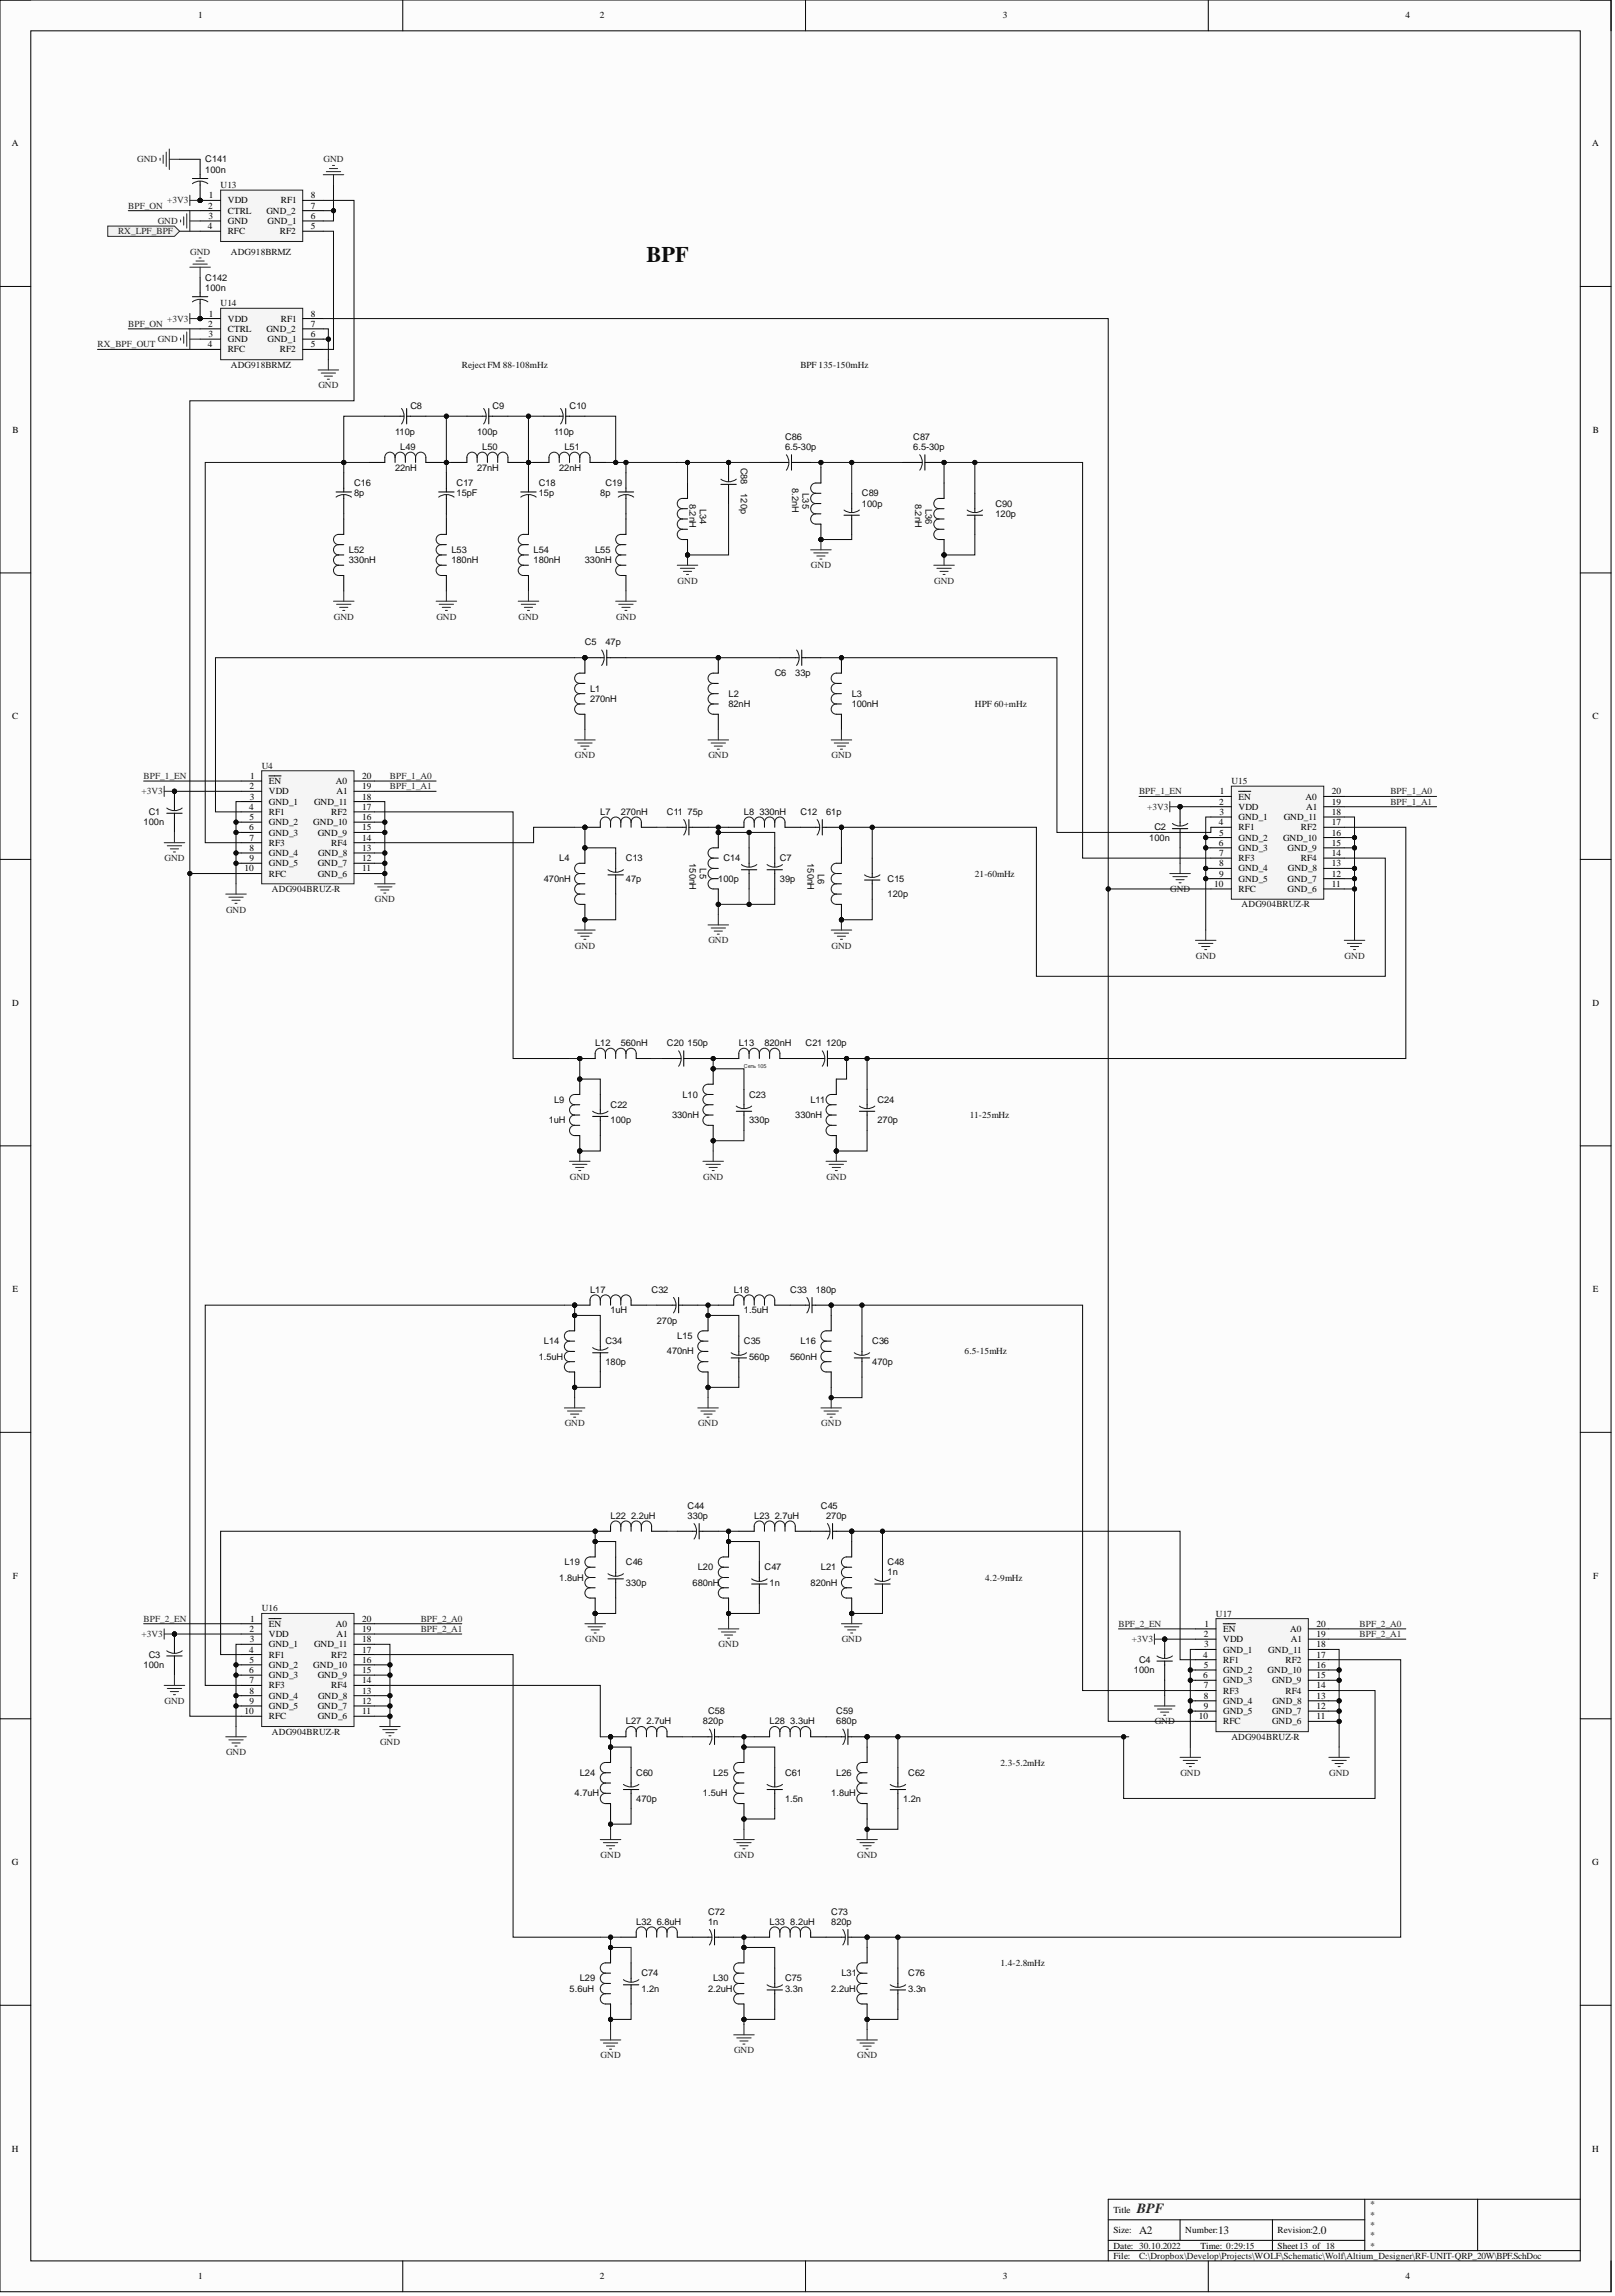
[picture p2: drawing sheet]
<svg xmlns="http://www.w3.org/2000/svg" width="399mm" height="567mm" viewBox="0 0 399 567" stroke-linecap="round" stroke-linejoin="round" font-family="sans-serif">
<defs><g id="words">
<text font-size="5.5" fill="#0e0e0e" x="159.6" y="64.7">BPF</text>
<text font-size="3.5" fill="#262626" x="280.6" y="546">BPF</text>
<g font-size="2.8" fill="#0e0e0e">
<text x="281.2" y="551.2">A2</text>
<text x="300.7" y="551.2">13</text>
<text x="324" y="551.2">2.0</text>
</g>
<g font-size="2.3">
<text x="48.9" y="4.6">1</text>
<text x="148.1" y="4.6">2</text>
<text x="247.5" y="4.6">3</text>
<text x="346.9" y="4.6">4</text>
<text x="3" y="36.1">A</text>
<text x="393" y="36.1">A</text>
<text x="51.4" y="51.5">2</text>
<text x="51.6" y="48.9">1</text>
<text x="56.2" y="50.2">VDD</text>
<text x="56.2" y="52.7">CTRL</text>
<text x="65.8" y="52.7">GND_2</text>
<text x="69.3" y="50.2">RF1</text>
<text x="76.7" y="48.9">8</text>
<text x="76.7" y="51.5">7</text>
<text x="51.3" y="56.6">4</text>
<text x="51.5" y="54">3</text>
<text x="56.2" y="55.3">GND</text>
<text x="56.2" y="57.8">RFC</text>
<text x="66" y="55.3">GND_1</text>
<text x="69.1" y="57.8">RF2</text>
<text x="76.7" y="54">6</text>
<text x="76.7" y="56.6">5</text>
<text x="51.4" y="80.6">2</text>
<text x="51.5" y="83.2">3</text>
<text x="51.6" y="78.1">1</text>
<text x="56.2" y="79.4">VDD</text>
<text x="56.2" y="81.9">CTRL</text>
<text x="65.8" y="81.9">GND_2</text>
<text x="69.3" y="79.4">RF1</text>
<text x="76.7" y="78.1">8</text>
<text x="76.7" y="80.6">7</text>
<text x="76.7" y="83.2">6</text>
<text x="51.3" y="85.7">4</text>
<text x="56.2" y="84.4">GND</text>
<text x="56.2" y="87">RFC</text>
<text x="66" y="84.4">GND_1</text>
<text x="69.1" y="87">RF2</text>
<text x="76.7" y="85.7">5</text>
<text x="3.1" y="106.8">B</text>
<text x="393.2" y="106.8">B</text>
<text x="3" y="177.5">C</text>
<text x="393.1" y="177.5">C</text>
<text x="61.5" y="194.8">2</text>
<text x="61.6" y="197.3">3</text>
<text x="61.7" y="192.2">1</text>
<text x="66.4" y="193.5">EN</text>
<text x="66.4" y="196">VDD</text>
<text x="82.9" y="193.5">A0</text>
<text x="83.1" y="196">A1</text>
<text x="89.4" y="192.2">20</text>
<text x="89.4" y="194.8">19</text>
<text x="89.4" y="197.3">18</text>
<text x="301.1" y="196">1</text>
<text x="305.7" y="197.3">EN</text>
<text x="322.3" y="197.3">A0</text>
<text x="328.8" y="196">20</text>
<text x="61.5" y="199.8">4</text>
<text x="61.5" y="202.4">5</text>
<text x="66.4" y="198.6">GND_1</text>
<text x="66.4" y="201.1">RF1</text>
<text x="66.4" y="203.6">GND_2</text>
<text x="77.3" y="203.6">GND_10</text>
<text x="77.5" y="198.6">GND_11</text>
<text x="81.7" y="201.1">RF2</text>
<text x="89.4" y="199.8">17</text>
<text x="89.4" y="202.4">16</text>
<text x="300.8" y="203.6">4</text>
<text x="300.9" y="198.6">2</text>
<text x="301" y="201.1">3</text>
<text x="305.7" y="199.8">VDD</text>
<text x="305.7" y="202.4">GND_1</text>
<text x="316.9" y="202.4">GND_11</text>
<text x="322.4" y="199.8">A1</text>
<text x="328.8" y="198.6">19</text>
<text x="328.8" y="201.1">18</text>
<text x="328.8" y="203.6">17</text>
<text x="61.5" y="204.9">6</text>
<text x="61.5" y="207.4">7</text>
<text x="61.5" y="210">8</text>
<text x="66.4" y="206.2">GND_3</text>
<text x="66.4" y="208.7">RF3</text>
<text x="78.4" y="206.2">GND_9</text>
<text x="81.7" y="208.7">RF4</text>
<text x="89.4" y="204.9">15</text>
<text x="89.4" y="207.4">14</text>
<text x="89.4" y="210">13</text>
<text x="300.8" y="208.7">6</text>
<text x="300.9" y="206.2">5</text>
<text x="305.7" y="204.9">RF1</text>
<text x="305.7" y="207.4">GND_2</text>
<text x="305.7" y="210">GND_3</text>
<text x="316.7" y="207.4">GND_10</text>
<text x="317.8" y="210">GND_9</text>
<text x="321.1" y="204.9">RF2</text>
<text x="328.8" y="206.2">16</text>
<text x="328.8" y="208.7">15</text>
<text x="60.4" y="215">10</text>
<text x="61.5" y="212.5">9</text>
<text x="66.4" y="211.2">GND_4</text>
<text x="66.4" y="213.8">GND_5</text>
<text x="78.4" y="213.8">GND_7</text>
<text x="78.5" y="211.2">GND_8</text>
<text x="89.4" y="212.5">12</text>
<text x="89.4" y="215">11</text>
<text x="300.9" y="211.2">7</text>
<text x="300.9" y="213.8">8</text>
<text x="305.7" y="212.5">RF3</text>
<text x="305.7" y="215">GND_4</text>
<text x="317.9" y="215">GND_8</text>
<text x="321.1" y="212.5">RF4</text>
<text x="328.8" y="211.2">14</text>
<text x="328.8" y="213.8">13</text>
<text x="66.4" y="216.3">RFC</text>
<text x="78.4" y="216.3">GND_6</text>
<text x="299.7" y="218.8">10</text>
<text x="300.9" y="216.3">9</text>
<text x="305.7" y="217.6">GND_5</text>
<text x="305.7" y="220.1">RFC</text>
<text x="317.8" y="217.6">GND_7</text>
<text x="317.8" y="220.1">GND_6</text>
<text x="328.8" y="216.3">12</text>
<text x="328.8" y="218.8">11</text>
<text x="3" y="248.2">D</text>
<text x="393.1" y="248.2">D</text>
<text x="3.1" y="318.8">E</text>
<text x="393.2" y="318.8">E</text>
<text x="3.2" y="389.6">F</text>
<text x="393.3" y="389.6">F</text>
<text x="61.7" y="400.2">1</text>
<text x="66.4" y="401.4">EN</text>
<text x="82.9" y="401.4">A0</text>
<text x="89.4" y="400.2">20</text>
<text x="297.3" y="401.4">1</text>
<text x="325" y="401.4">20</text>
<text x="61.5" y="407.8">4</text>
<text x="61.5" y="402.7">2</text>
<text x="61.6" y="405.2">3</text>
<text x="66.4" y="404">VDD</text>
<text x="66.4" y="406.5">GND_1</text>
<text x="77.5" y="406.5">GND_11</text>
<text x="83.1" y="404">A1</text>
<text x="89.4" y="402.7">19</text>
<text x="89.4" y="405.2">18</text>
<text x="89.4" y="407.8">17</text>
<text x="297.1" y="404">2</text>
<text x="297.2" y="406.5">3</text>
<text x="301.9" y="402.7">EN</text>
<text x="301.9" y="405.2">VDD</text>
<text x="301.9" y="407.8">GND_1</text>
<text x="313.1" y="407.8">GND_11</text>
<text x="318.5" y="402.7">A0</text>
<text x="318.6" y="405.2">A1</text>
<text x="325" y="404">19</text>
<text x="325" y="406.5">18</text>
<text x="61.5" y="412.8">6</text>
<text x="61.5" y="410.3">5</text>
<text x="66.4" y="409">RF1</text>
<text x="66.4" y="411.6">GND_2</text>
<text x="77.3" y="411.6">GND_10</text>
<text x="81.7" y="409">RF2</text>
<text x="89.4" y="410.3">16</text>
<text x="89.4" y="412.8">15</text>
<text x="297" y="409">4</text>
<text x="297.1" y="411.6">5</text>
<text x="301.9" y="410.3">RF1</text>
<text x="301.9" y="412.8">GND_2</text>
<text x="312.9" y="412.8">GND_10</text>
<text x="317.3" y="410.3">RF2</text>
<text x="325" y="409">17</text>
<text x="325" y="411.6">16</text>
<text x="61.5" y="415.4">7</text>
<text x="61.5" y="417.9">8</text>
<text x="66.4" y="414.1">GND_3</text>
<text x="66.4" y="416.7">RF3</text>
<text x="66.4" y="419.2">GND_4</text>
<text x="78.4" y="414.1">GND_9</text>
<text x="78.5" y="419.2">GND_8</text>
<text x="81.7" y="416.7">RF4</text>
<text x="89.4" y="415.4">14</text>
<text x="89.4" y="417.9">13</text>
<text x="297" y="414.1">6</text>
<text x="297.1" y="416.7">7</text>
<text x="297.1" y="419.2">8</text>
<text x="301.9" y="415.4">GND_3</text>
<text x="301.9" y="417.9">RF3</text>
<text x="314" y="415.4">GND_9</text>
<text x="317.3" y="417.9">RF4</text>
<text x="325" y="414.1">15</text>
<text x="325" y="416.7">14</text>
<text x="325" y="419.2">13</text>
<text x="60.4" y="423">10</text>
<text x="61.5" y="420.5">9</text>
<text x="66.4" y="421.7">GND_5</text>
<text x="66.4" y="424.3">RFC</text>
<text x="78.4" y="421.7">GND_7</text>
<text x="78.4" y="424.3">GND_6</text>
<text x="89.4" y="420.5">12</text>
<text x="89.4" y="423">11</text>
<text x="295.9" y="424.3">10</text>
<text x="297.1" y="421.7">9</text>
<text x="301.9" y="420.5">GND_4</text>
<text x="301.9" y="423">GND_5</text>
<text x="301.9" y="425.5">RFC</text>
<text x="314" y="423">GND_7</text>
<text x="314" y="425.5">GND_6</text>
<text x="314.1" y="420.5">GND_8</text>
<text x="325" y="421.7">12</text>
<text x="325" y="424.3">11</text>
<text x="3" y="460.3">G</text>
<text x="393" y="460.3">G</text>
<text x="3" y="530.9">H</text>
<text x="393" y="530.9">H</text>
<text x="274.8" y="546">Title</text>
<text x="274.8" y="551.1">Size:</text>
<text x="292.5" y="551.1">Number:</text>
<text x="315.3" y="551.1">Revision:</text>
<text x="274.8" y="554.9">Date: 30.10.2022</text>
<text x="274.8" y="557.4">File:</text>
<text x="296.3" y="554.9">Time: 0:29:15</text>
<text x="315.3" y="554.9">Sheet13 of 18</text>
<text x="48.9" y="562.5">1</text>
<text x="148.1" y="562.5">2</text>
<text x="247.5" y="562.5">3</text>
<text x="346.9" y="562.5">4</text>
</g>
<g font-size="2.3" fill="#262626">
<text x="33.9" y="40.1">GND</text>
<text x="79.9" y="40.1">GND</text>
<text x="31.7" y="51.5">BPF_ON</text>
<text x="41.3" y="50.2">+3V3</text>
<text x="29.1" y="57.8">RX_LPF_BPF</text>
<text x="38.9" y="55.3">GND</text>
<text x="46.9" y="62.9">GND</text>
<text x="31.7" y="80.6">BPF_ON</text>
<text x="41.3" y="79.4">+3V3</text>
<text x="24.1" y="85.7">RX_BPF_OUT</text>
<text x="38.9" y="84.4">GND</text>
<text x="78.6" y="95.9">GND</text>
<text x="200.2" y="140.2">GND</text>
<text x="167.3" y="144">GND</text>
<text x="230.6" y="144">GND</text>
<text x="82.4" y="152.9">GND</text>
<text x="107.7" y="152.9">GND</text>
<text x="128" y="152.9">GND</text>
<text x="152.1" y="152.9">GND</text>
<text x="141.9" y="187.2">GND</text>
<text x="174.9" y="187.2">GND</text>
<text x="205.2" y="187.2">GND</text>
<text x="35" y="196">+3V3</text>
<text x="35.5" y="192.2">BPF_1_EN</text>
<text x="96.3" y="192.2">BPF_1_A0</text>
<text x="96.3" y="194.8">BPF_1_A1</text>
<text x="281.2" y="196">BPF_1_EN</text>
<text x="343.2" y="196">BPF_1_A0</text>
<text x="283.2" y="199.8">+3V3</text>
<text x="343.2" y="198.6">BPF_1_A1</text>
<text x="40.6" y="212.5">GND</text>
<text x="288.8" y="220.1">GND</text>
<text x="55.8" y="225.2">GND</text>
<text x="92.5" y="222.7">GND</text>
<text x="174.9" y="232.8">GND</text>
<text x="141.9" y="234.1">GND</text>
<text x="205.2" y="234.1">GND</text>
<text x="295.2" y="236.6">GND</text>
<text x="331.9" y="236.6">GND</text>
<text x="140.7" y="291.1">GND</text>
<text x="173.6" y="291.1">GND</text>
<text x="204" y="291.1">GND</text>
<text x="139.4" y="352">GND</text>
<text x="172.3" y="352">GND</text>
<text x="202.7" y="352">GND</text>
<text x="35.5" y="400.2">BPF_2_EN</text>
<text x="103.8" y="400.2">BPF_2_A0</text>
<text x="276.1" y="401.4">BPF_2_EN</text>
<text x="335.6" y="401.4">BPF_2_A0</text>
<text x="35" y="404">+3V3</text>
<text x="103.8" y="402.7">BPF_2_A1</text>
<text x="144.5" y="405.2">GND</text>
<text x="177.4" y="406.5">GND</text>
<text x="207.8" y="405.2">GND</text>
<text x="279.4" y="405.2">+3V3</text>
<text x="335.6" y="404">BPF_2_A1</text>
<text x="40.6" y="420.5">GND</text>
<text x="285" y="425.5">GND</text>
<text x="93.8" y="430.6">GND</text>
<text x="55.8" y="433.1">GND</text>
<text x="291.4" y="438.2">GND</text>
<text x="328.1" y="438.2">GND</text>
<text x="148.3" y="458.5">GND</text>
<text x="181.2" y="458.5">GND</text>
<text x="211.6" y="458.5">GND</text>
<text x="148.3" y="507.9">GND</text>
<text x="181.2" y="506.7">GND</text>
<text x="211.6" y="507.9">GND</text>
</g>
<g font-size="2.3" fill="#0e0e0e">
<text x="50.7" y="40.1">C141</text>
<text x="50.7" y="42.6">100n</text>
<text x="54.5" y="46.4">U13</text>
<text x="57" y="62.9">ADG918BRMZ</text>
<text x="50.7" y="71.8">100n</text>
<text x="50.7" y="69.2">C142</text>
<text x="54.5" y="75.6">U14</text>
<text x="57" y="90.8">ADG918BRMZ</text>
<text x="114" y="90.8">Reject FM 88-108mHz</text>
<text x="197.6" y="90.8">BPF 135-150mHz</text>
<text x="101.3" y="100.9">C8</text>
<text x="121.6" y="100.9">C9</text>
<text x="140.6" y="100.9">C10</text>
<text x="97.5" y="107.3">110p</text>
<text x="117.8" y="107.3">100p</text>
<text x="136.8" y="107.3">110p</text>
<text x="98.8" y="111.1">L49</text>
<text x="119" y="111.1">L50</text>
<text x="139.3" y="111.1">L51</text>
<text x="193.8" y="111.1">6.5-30p</text>
<text x="193.8" y="108.5">C86</text>
<text x="225.4" y="111.1">6.5-30p</text>
<text x="225.4" y="108.5">C87</text>
<text x="87.4" y="119.9">C16</text>
<text x="97.5" y="116.1">22nH</text>
<text x="112.7" y="119.9">C17</text>
<text x="117.8" y="116.1">27nH</text>
<text x="133" y="119.9">C18</text>
<text x="138" y="116.1">22nH</text>
<text x="149.4" y="119.9">C19</text>
<text x="182.9" y="115.4" transform="rotate(90 182.9 115.4)">C88</text>
<text x="87.4" y="122.5">8p</text>
<text x="112.7" y="122.5">15pF</text>
<text x="133" y="122.5">15p</text>
<text x="148.2" y="122.5">8p</text>
<text x="170.2" y="124.3" transform="rotate(90 170.2 124.3)">8.2nH</text>
<text x="172.7" y="125.5" transform="rotate(90 172.7 125.5)">L34</text>
<text x="182.9" y="121.7" transform="rotate(90 182.9 121.7)">120p</text>
<text x="195.5" y="120.5" transform="rotate(90 195.5 120.5)">8.2nH</text>
<text x="198.1" y="121.7" transform="rotate(90 198.1 121.7)">L35</text>
<text x="212.8" y="125">100p</text>
<text x="212.8" y="122.5">C89</text>
<text x="225.9" y="124.3" transform="rotate(90 225.9 124.3)">8.2nH</text>
<text x="228.5" y="125.5" transform="rotate(90 228.5 125.5)">L36</text>
<text x="245.7" y="125">C90</text>
<text x="245.7" y="127.6">120p</text>
<text x="86.1" y="136.4">L52</text>
<text x="111.4" y="136.4">L53</text>
<text x="131.7" y="136.4">L54</text>
<text x="146.9" y="136.4">L55</text>
<text x="86.1" y="139">330nH</text>
<text x="111.4" y="139">180nH</text>
<text x="131.7" y="139">180nH</text>
<text x="144.4" y="139">330nH</text>
<text x="144.4" y="159.3">C5</text>
<text x="149.4" y="159.3">47p</text>
<text x="191.2" y="166.9">C6</text>
<text x="196.3" y="166.9">33p</text>
<text x="145.6" y="173.2">270nH</text>
<text x="145.6" y="170.7">L1</text>
<text x="179.8" y="171.9">L2</text>
<text x="210.2" y="171.9">L3</text>
<text x="179.8" y="174.5">82nH</text>
<text x="210.2" y="174.5">100nH</text>
<text x="240.6" y="174.5">HPF 60+mHz</text>
<text x="64.6" y="189.7">U4</text>
<text x="303.9" y="193.5">U15</text>
<text x="35.5" y="203.6">100n</text>
<text x="36.7" y="201.1">C1</text>
<text x="148.2" y="201.1">L7</text>
<text x="153.2" y="201.1">270nH</text>
<text x="164.6" y="201.1">C11</text>
<text x="169.7" y="201.1">75p</text>
<text x="183.6" y="201.1">L8</text>
<text x="187.4" y="201.1">330nH</text>
<text x="197.6" y="201.1">C12</text>
<text x="203.9" y="201.1">61p</text>
<text x="283.7" y="207.4">100n</text>
<text x="285" y="204.9">C2</text>
<text x="138" y="212.5">L4</text>
<text x="154.5" y="212.5">C13</text>
<text x="170.2" y="213" transform="rotate(90 170.2 213)">150nH</text>
<text x="172.7" y="214.3" transform="rotate(90 172.7 214.3)">L5</text>
<text x="178.6" y="212.5">C14</text>
<text x="192.5" y="212.5">C7</text>
<text x="199.3" y="213" transform="rotate(90 199.3 213)">150nH</text>
<text x="201.9" y="215.6" transform="rotate(90 201.9 215.6)">L6</text>
<text x="67.1" y="220.1">ADG904BRUZ-R</text>
<text x="134.2" y="217.6">470nH</text>
<text x="154.5" y="217.6">47p</text>
<text x="177.3" y="217.6">100p</text>
<text x="192.5" y="217.6">39p</text>
<text x="219.1" y="221.4">120p</text>
<text x="219.1" y="217.6">C15</text>
<text x="240.6" y="216.3">21-60mHz</text>
<text x="306.5" y="223.9">ADG904BRUZ-R</text>
<text x="146.9" y="258.2">L12</text>
<text x="153.2" y="258.2">560nH</text>
<text x="164.6" y="258.2">C20</text>
<text x="169.7" y="258.2">150p</text>
<text x="182.4" y="258.2">L13</text>
<text x="188.7" y="258.2">820nH</text>
<text x="198.8" y="258.2">C21</text>
<text x="203.9" y="258.2">120p</text>
<text x="136.8" y="272.1">L9</text>
<text x="150.7" y="273.4">C22</text>
<text x="165.9" y="275.9">330nH</text>
<text x="168.4" y="270.8">L10</text>
<text x="184.9" y="270.8">C23</text>
<text x="196.3" y="275.9">330nH</text>
<text x="200.1" y="272.1">L11</text>
<text x="216.6" y="272.1">C24</text>
<text x="239.4" y="275.9">11-25mHz</text>
<text x="135.5" y="277.2">1uH</text>
<text x="150.7" y="277.2">100p</text>
<text x="184.9" y="277.2">330p</text>
<text x="216.6" y="277.2">270p</text>
<text x="145.6" y="319">L17</text>
<text x="160.8" y="319">C32</text>
<text x="181.1" y="319">L18</text>
<text x="195" y="319">C33</text>
<text x="201.4" y="319">180p</text>
<text x="150.7" y="324.1">1uH</text>
<text x="162.1" y="326.6">270p</text>
<text x="183.6" y="324.1">1.5uH</text>
<text x="133" y="335.5">1.5uH</text>
<text x="134.2" y="331.7">L14</text>
<text x="149.4" y="331.7">C34</text>
<text x="164.6" y="334.2">470nH</text>
<text x="167.2" y="330.4">L15</text>
<text x="183.6" y="331.7">C35</text>
<text x="184.9" y="335.5">560p</text>
<text x="195" y="335.5">560nH</text>
<text x="197.6" y="331.7">L16</text>
<text x="215.3" y="331.7">C36</text>
<text x="238.1" y="334.2">6.5-15mHz</text>
<text x="149.4" y="336.8">180p</text>
<text x="215.3" y="336.8">470p</text>
<text x="150.7" y="374.8">L22</text>
<text x="155.8" y="374.8">2.2uH</text>
<text x="169.7" y="374.8">330p</text>
<text x="169.7" y="372.3">C44</text>
<text x="186.2" y="374.8">L23</text>
<text x="191.2" y="374.8">2.7uH</text>
<text x="202.6" y="372.3">C45</text>
<text x="203.9" y="374.8">270p</text>
<text x="139.3" y="386.2">L19</text>
<text x="154.5" y="386.2">C46</text>
<text x="172.2" y="387.5">L20</text>
<text x="188.7" y="387.5">C47</text>
<text x="202.6" y="387.5">L21</text>
<text x="219.1" y="388.8">1n</text>
<text x="219.1" y="386.2">C48</text>
<text x="138" y="390">1.8uH</text>
<text x="154.5" y="391.3">330p</text>
<text x="171" y="391.3">680nH</text>
<text x="190" y="391.3">1n</text>
<text x="200.1" y="391.3">820nH</text>
<text x="243.2" y="390">4.2-9mHz</text>
<text x="64.6" y="397.6">U16</text>
<text x="300.1" y="398.9">U17</text>
<text x="35.5" y="411.6">100n</text>
<text x="36.7" y="409">C3</text>
<text x="279.9" y="412.8">100n</text>
<text x="281.2" y="410.3">C4</text>
<text x="154.5" y="425.5">L27</text>
<text x="159.6" y="425.5">2.7uH</text>
<text x="173.5" y="425.5">820p</text>
<text x="174.8" y="423">C58</text>
<text x="190" y="425.5">L28</text>
<text x="195" y="425.5">3.3uH</text>
<text x="206.4" y="423">C59</text>
<text x="206.4" y="425.5">680p</text>
<text x="67.1" y="428.1">ADG904BRUZ-R</text>
<text x="303.9" y="429.3">ADG904BRUZ-R</text>
<text x="247" y="435.7">2.3-5.2mHz</text>
<text x="141.8" y="443.3">4.7uH</text>
<text x="143.1" y="438.2">L24</text>
<text x="157" y="438.2">C60</text>
<text x="173.5" y="443.3">1.5uH</text>
<text x="176" y="438.2">L25</text>
<text x="193.8" y="438.2">C61</text>
<text x="205.2" y="443.3">1.8uH</text>
<text x="206.4" y="438.2">L26</text>
<text x="224.2" y="438.2">C62</text>
<text x="157" y="444.5">470p</text>
<text x="193.8" y="444.5">1.5n</text>
<text x="222.9" y="444.5">1.2n</text>
<text x="174.8" y="472.4">C72</text>
<text x="205.2" y="472.4">C73</text>
<text x="157" y="475">L32</text>
<text x="162.1" y="475">6.8uH</text>
<text x="174.8" y="475">1n</text>
<text x="190" y="475">L33</text>
<text x="195" y="475">8.2uH</text>
<text x="205.2" y="475">820p</text>
<text x="247" y="485.1">1.4-2.8mHz</text>
<text x="140.6" y="491.5">5.6uH</text>
<text x="143.1" y="488.9">L29</text>
<text x="158.3" y="491.5">1.2n</text>
<text x="158.3" y="487.7">C74</text>
<text x="174.8" y="491.5">2.2uH</text>
<text x="176" y="488.9">L30</text>
<text x="193.8" y="491.5">3.3n</text>
<text x="193.8" y="488.9">C75</text>
<text x="205.2" y="491.5">2.2uH</text>
<text x="207.7" y="487.7">L31</text>
<text x="224.2" y="491.5">3.3n</text>
<text x="224.2" y="487.7">C76</text>
<text x="338.1" y="544.7">*</text>
<text x="338.1" y="547.3">*</text>
<text x="338.1" y="549.8">*</text>
<text x="281.2" y="557.4">C:\Dropbox\Develop\Projects\WOLF\Schematic\Wolf\Altium_Designer\RF-UNIT-QRP_20W\BPF.SchDoc</text>
<text x="338.1" y="552.3">*</text>
<text x="338.1" y="554.9">*</text>
</g>
<text font-size="1.4" fill="#262626" x="183.6" y="263.5">Сеть 105</text>
</g></defs>
<path d="M0 0h397.7v565.5h-397.7z" fill-rule="evenodd" fill="#fcfcfc"/>
<path d="M0 0h397.7v565.5h-397.7z" fill="none" stroke="#000" stroke-width=".25"/>
<path d="M7.6 7.6h382.5v550.3h-382.5z" fill-rule="evenodd" fill="#fcfcfc"/>
<g fill="none" stroke="#000" stroke-width=".25">
<path d="M0 0h7.6M99.4 0v7.6M198.8 0v7.6M298.2 0v7.6M390.1 0h7.6v7.6M7.6 7.6h382.5v550.3h-382.5zM0 70.7h7.6M390.1 70.7h7.6M0 141.4h7.6M390.1 141.4h7.6M0 212.1h7.6M390.1 212.1h7.6"/>
<path d="M0 282.8h7.6M390.1 282.8h7.6M0 353.4h7.6M390.1 353.4h7.6M0 424.1h7.6M390.1 424.1h7.6M0 494.8h7.6M390.1 494.8h7.6M99.4 557.9v7.6M198.8 557.9v7.6M273.6 547.8h63.3M273.6 555.4h116.5"/>
<path d="M273.6 552.8h63.3M291.3 547.8v5M298.2 557.9v7.6M314.1 547.8v7.6M336.9 542.7v12.7M364.7 542.7v12.7M390.1 542.7h-116.5v15.2M397.7 557.9v7.6"/>
</g>
<circle cx="144.4" cy="227" r=".51" fill="#0e0e0e"/>
<circle cx="144.4" cy="227" r=".51" fill="none" stroke="#0e0e0e" stroke-width=".25"/>
<circle cx="144.4" cy="209.2" r=".51" fill="#0e0e0e"/>
<circle cx="144.4" cy="209.2" r=".51" fill="none" stroke="#0e0e0e" stroke-width=".25"/>
<path d="M143.1 218.1h1.3M143.1 215.6h1.3M143.1 213h1.3M143.1 223.2h1.3v3.8M143.1 220.6h1.3" fill="none" stroke="#000" stroke-width=".25"/>
<path d="M143.1 213a1.27 1.27 0 0 0-1.3 1.3 1.27 1.27 0 0 0 1.3 1.3 1.27 1.27 0 0 0-1.3 1.2 1.27 1.27 0 0 0 1.3 1.3 1.27 1.27 0 0 0-1.3 1.3 1.27 1.27 0 0 0 1.3 1.2 1.27 1.27 0 0 0-1.3 1.3 1.27 1.27 0 0 0 1.3 1.3" fill="none" stroke="#1c1c1c" stroke-width=".25"/>
<circle cx="144.4" cy="227" r=".51" fill="#0e0e0e"/>
<circle cx="144.4" cy="227" r=".51" fill="none" stroke="#0e0e0e" stroke-width=".25"/>
<path d="M144.4 209.2v3.8" fill="none" stroke="#000" stroke-width=".25"/>
<circle cx="144.4" cy="209.2" r=".51" fill="#0e0e0e"/>
<circle cx="144.4" cy="209.2" r=".51" fill="none" stroke="#0e0e0e" stroke-width=".25"/>
<circle cx="146.9" cy="398.1" r=".51" fill="#0e0e0e"/>
<circle cx="146.9" cy="398.1" r=".51" fill="none" stroke="#0e0e0e" stroke-width=".25"/>
<circle cx="146.9" cy="380.4" r=".51" fill="#0e0e0e"/>
<circle cx="146.9" cy="380.4" r=".51" fill="none" stroke="#0e0e0e" stroke-width=".25"/>
<path d="M145.6 394.3h1.3v3.8M145.6 391.8h1.3M145.6 389.3h1.3M145.6 386.7h1.3M145.6 384.2h1.3" fill="none" stroke="#000" stroke-width=".25"/>
<path d="M145.6 384.2a1.27 1.27 0 0 0-1.2 1.3 1.27 1.27 0 0 0 1.2 1.2 1.27 1.27 0 0 0-1.2 1.3 1.27 1.27 0 0 0 1.2 1.3 1.27 1.27 0 0 0-1.2 1.2 1.27 1.27 0 0 0 1.2 1.3 1.27 1.27 0 0 0-1.2 1.3 1.27 1.27 0 0 0 1.2 1.2" fill="none" stroke="#1c1c1c" stroke-width=".25"/>
<circle cx="146.9" cy="398.1" r=".51" fill="#0e0e0e"/>
<circle cx="146.9" cy="398.1" r=".51" fill="none" stroke="#0e0e0e" stroke-width=".25"/>
<path d="M146.9 380.4v3.8" fill="none" stroke="#000" stroke-width=".25"/>
<circle cx="146.9" cy="380.4" r=".51" fill="#0e0e0e"/>
<circle cx="146.9" cy="380.4" r=".51" fill="none" stroke="#0e0e0e" stroke-width=".25"/>
<circle cx="144.4" cy="162.3" r=".51" fill="#0e0e0e"/>
<circle cx="144.4" cy="162.3" r=".51" fill="none" stroke="#0e0e0e" stroke-width=".25"/>
<path d="M143.1 176.2h1.3v3.8M143.1 173.7h1.3M143.1 171.2h1.3M143.1 168.6h1.3M144.4 162.3v3.8h-1.3" fill="none" stroke="#000" stroke-width=".25"/>
<path d="M143.1 166.1a1.27 1.27 0 0 0-1.3 1.3 1.27 1.27 0 0 0 1.3 1.2 1.27 1.27 0 0 0-1.3 1.3 1.27 1.27 0 0 0 1.3 1.3 1.27 1.27 0 0 0-1.3 1.2 1.27 1.27 0 0 0 1.3 1.3 1.27 1.27 0 0 0-1.3 1.3 1.27 1.27 0 0 0 1.3 1.2" fill="none" stroke="#1c1c1c" stroke-width=".25"/>
<circle cx="144.4" cy="162.3" r=".51" fill="#0e0e0e"/>
<circle cx="144.4" cy="162.3" r=".51" fill="none" stroke="#0e0e0e" stroke-width=".25"/>
<circle cx="143.1" cy="284" r=".51" fill="#0e0e0e"/>
<circle cx="143.1" cy="284" r=".51" fill="none" stroke="#0e0e0e" stroke-width=".25"/>
<circle cx="143.1" cy="266.3" r=".51" fill="#0e0e0e"/>
<circle cx="143.1" cy="266.3" r=".51" fill="none" stroke="#0e0e0e" stroke-width=".25"/>
<path d="M141.8 277.7h1.3M141.8 275.1h1.3M141.8 272.6h1.3M141.8 270.1h1.3M141.8 280.2h1.3v3.8" fill="none" stroke="#000" stroke-width=".25"/>
<path d="M141.8 270.1a1.27 1.27 0 0 0-1.2 1.2 1.27 1.27 0 0 0 1.2 1.3 1.27 1.27 0 0 0-1.2 1.3 1.27 1.27 0 0 0 1.2 1.2 1.27 1.27 0 0 0-1.2 1.3 1.27 1.27 0 0 0 1.2 1.3 1.27 1.27 0 0 0-1.2 1.3 1.27 1.27 0 0 0 1.2 1.2" fill="none" stroke="#1c1c1c" stroke-width=".25"/>
<circle cx="143.1" cy="284" r=".51" fill="#0e0e0e"/>
<circle cx="143.1" cy="284" r=".51" fill="none" stroke="#0e0e0e" stroke-width=".25"/>
<path d="M143.1 266.3v3.8" fill="none" stroke="#000" stroke-width=".25"/>
<circle cx="143.1" cy="266.3" r=".51" fill="#0e0e0e"/>
<circle cx="143.1" cy="266.3" r=".51" fill="none" stroke="#0e0e0e" stroke-width=".25"/>
<circle cx="141.8" cy="342.4" r=".51" fill="#0e0e0e"/>
<circle cx="141.8" cy="342.4" r=".51" fill="none" stroke="#0e0e0e" stroke-width=".25"/>
<circle cx="141.8" cy="324.6" r=".51" fill="#0e0e0e"/>
<circle cx="141.8" cy="324.6" r=".51" fill="none" stroke="#0e0e0e" stroke-width=".25"/>
<path d="M140.6 338.5h1.2v3.8M140.6 336h1.2M140.6 333.5h1.2M140.6 330.9h1.2M140.6 328.4h1.2" fill="none" stroke="#000" stroke-width=".25"/>
<path d="M140.6 328.4a1.27 1.27 0 0 0-1.3 1.3 1.27 1.27 0 0 0 1.3 1.2 1.27 1.27 0 0 0-1.3 1.3 1.27 1.27 0 0 0 1.3 1.3 1.27 1.27 0 0 0-1.3 1.2 1.27 1.27 0 0 0 1.3 1.3 1.27 1.27 0 0 0-1.3 1.3 1.27 1.27 0 0 0 1.3 1.2" fill="none" stroke="#1c1c1c" stroke-width=".25"/>
<circle cx="141.8" cy="342.4" r=".51" fill="#0e0e0e"/>
<circle cx="141.8" cy="342.4" r=".51" fill="none" stroke="#0e0e0e" stroke-width=".25"/>
<path d="M141.8 324.6v3.8" fill="none" stroke="#000" stroke-width=".25"/>
<circle cx="141.8" cy="324.6" r=".51" fill="#0e0e0e"/>
<circle cx="141.8" cy="324.6" r=".51" fill="none" stroke="#0e0e0e" stroke-width=".25"/>
<circle cx="150.7" cy="431.1" r=".51" fill="#0e0e0e"/>
<circle cx="150.7" cy="431.1" r=".51" fill="none" stroke="#0e0e0e" stroke-width=".25"/>
<path d="M149.4 440h1.3M149.4 437.4h1.3M150.7 431.1v3.8h-1.3M149.4 445.1h1.3v3.8M149.4 442.5h1.3" fill="none" stroke="#000" stroke-width=".25"/>
<path d="M149.4 434.9a1.27 1.27 0 0 0-1.2 1.3 1.27 1.27 0 0 0 1.2 1.2 1.27 1.27 0 0 0-1.2 1.3 1.27 1.27 0 0 0 1.2 1.3 1.27 1.27 0 0 0-1.2 1.3 1.27 1.27 0 0 0 1.2 1.2 1.27 1.27 0 0 0-1.2 1.3 1.27 1.27 0 0 0 1.2 1.3" fill="none" stroke="#1c1c1c" stroke-width=".25"/>
<circle cx="150.7" cy="431.1" r=".51" fill="#0e0e0e"/>
<circle cx="150.7" cy="431.1" r=".51" fill="none" stroke="#0e0e0e" stroke-width=".25"/>
<circle cx="150.7" cy="498.3" r=".51" fill="#0e0e0e"/>
<circle cx="150.7" cy="498.3" r=".51" fill="none" stroke="#0e0e0e" stroke-width=".25"/>
<circle cx="150.7" cy="480.6" r=".51" fill="#0e0e0e"/>
<circle cx="150.7" cy="480.6" r=".51" fill="none" stroke="#0e0e0e" stroke-width=".25"/>
<path d="M149.4 494.5h1.3v3.8M149.4 492h1.3M149.4 489.4h1.3M149.4 486.9h1.3M149.4 484.4h1.3" fill="none" stroke="#000" stroke-width=".25"/>
<path d="M149.4 484.4a1.27 1.27 0 0 0-1.2 1.2 1.27 1.27 0 0 0 1.2 1.3 1.27 1.27 0 0 0-1.2 1.3 1.27 1.27 0 0 0 1.2 1.2 1.27 1.27 0 0 0-1.2 1.3 1.27 1.27 0 0 0 1.2 1.3 1.27 1.27 0 0 0-1.2 1.2 1.27 1.27 0 0 0 1.2 1.3" fill="none" stroke="#1c1c1c" stroke-width=".25"/>
<circle cx="150.7" cy="498.3" r=".51" fill="#0e0e0e"/>
<circle cx="150.7" cy="498.3" r=".51" fill="none" stroke="#0e0e0e" stroke-width=".25"/>
<path d="M150.7 480.6v3.8" fill="none" stroke="#000" stroke-width=".25"/>
<circle cx="150.7" cy="480.6" r=".51" fill="#0e0e0e"/>
<circle cx="150.7" cy="480.6" r=".51" fill="none" stroke="#0e0e0e" stroke-width=".25"/>
<circle cx="169.7" cy="136.9" r=".51" fill="#0e0e0e"/>
<circle cx="169.7" cy="136.9" r=".51" fill="none" stroke="#0e0e0e" stroke-width=".25"/>
<path d="M168.4 133.1h1.3v3.8M168.4 130.6h1.3M168.4 128.1h1.3M168.4 125.5h1.3M168.4 123h1.3" fill="none" stroke="#000" stroke-width=".25"/>
<path d="M168.4 123a1.27 1.27 0 0 0-1.2 1.3 1.27 1.27 0 0 0 1.2 1.2 1.27 1.27 0 0 0-1.2 1.3 1.27 1.27 0 0 0 1.2 1.3 1.27 1.27 0 0 0-1.2 1.2 1.27 1.27 0 0 0 1.2 1.3 1.27 1.27 0 0 0-1.2 1.3 1.27 1.27 0 0 0 1.2 1.2" fill="none" stroke="#1c1c1c" stroke-width=".25"/>
<circle cx="169.7" cy="136.9" r=".51" fill="#0e0e0e"/>
<circle cx="169.7" cy="136.9" r=".51" fill="none" stroke="#0e0e0e" stroke-width=".25"/>
<path d="M169.7 119.2v3.8" fill="none" stroke="#000" stroke-width=".25"/>
<circle cx="177.3" cy="223.2" r=".51" fill="#0e0e0e"/>
<circle cx="177.3" cy="223.2" r=".51" fill="none" stroke="#0e0e0e" stroke-width=".25"/>
<circle cx="177.3" cy="205.4" r=".51" fill="#0e0e0e"/>
<circle cx="177.3" cy="205.4" r=".51" fill="none" stroke="#0e0e0e" stroke-width=".25"/>
<path d="M176 219.4h1.3v3.8M176 216.8h1.3M176 214.3h1.3M176 211.7h1.3M176 209.2h1.3" fill="none" stroke="#000" stroke-width=".25"/>
<path d="M176 209.2a1.27 1.27 0 0 0-1.2 1.3 1.27 1.27 0 0 0 1.2 1.2 1.27 1.27 0 0 0-1.2 1.3 1.27 1.27 0 0 0 1.2 1.3 1.27 1.27 0 0 0-1.2 1.3 1.27 1.27 0 0 0 1.2 1.2 1.27 1.27 0 0 0-1.2 1.3 1.27 1.27 0 0 0 1.2 1.3" fill="none" stroke="#1c1c1c" stroke-width=".25"/>
<circle cx="177.3" cy="223.2" r=".51" fill="#0e0e0e"/>
<circle cx="177.3" cy="223.2" r=".51" fill="none" stroke="#0e0e0e" stroke-width=".25"/>
<path d="M177.3 205.4v3.8" fill="none" stroke="#000" stroke-width=".25"/>
<circle cx="177.3" cy="205.4" r=".51" fill="#0e0e0e"/>
<circle cx="177.3" cy="205.4" r=".51" fill="none" stroke="#0e0e0e" stroke-width=".25"/>
<path d="M168.8 259.3v3.8M163.4 261.2h4.7M168.8 261.2h4.7M162.1 322.1h4.8M167.5 322.1h4.7M167.5 320.2v3.8" fill="none" stroke="#000" stroke-width=".25"/>
<path d="M167.5 259.3a3.2 3.2 0 0 1 0 3.8M166.2 320.2a3.2 3.2 0 0 1 0 3.8" fill="none" stroke="#1c1c1c" stroke-width=".25"/>
<circle cx="179.8" cy="398.1" r=".51" fill="#0e0e0e"/>
<circle cx="179.8" cy="398.1" r=".51" fill="none" stroke="#0e0e0e" stroke-width=".25"/>
<circle cx="179.8" cy="380.4" r=".51" fill="#0e0e0e"/>
<circle cx="179.8" cy="380.4" r=".51" fill="none" stroke="#0e0e0e" stroke-width=".25"/>
<path d="M178.6 394.3h1.2v3.8M178.6 391.8h1.2M178.6 389.3h1.2M178.6 386.7h1.2M178.6 384.2h1.2" fill="none" stroke="#000" stroke-width=".25"/>
<path d="M178.6 384.2a1.27 1.27 0 0 0-1.3 1.3 1.27 1.27 0 0 0 1.3 1.2 1.27 1.27 0 0 0-1.3 1.3 1.27 1.27 0 0 0 1.3 1.3 1.27 1.27 0 0 0-1.3 1.2 1.27 1.27 0 0 0 1.3 1.3 1.27 1.27 0 0 0-1.3 1.3 1.27 1.27 0 0 0 1.3 1.2" fill="none" stroke="#1c1c1c" stroke-width=".25"/>
<circle cx="179.8" cy="398.1" r=".51" fill="#0e0e0e"/>
<circle cx="179.8" cy="398.1" r=".51" fill="none" stroke="#0e0e0e" stroke-width=".25"/>
<path d="M179.8 380.4v3.8" fill="none" stroke="#000" stroke-width=".25"/>
<circle cx="179.8" cy="380.4" r=".51" fill="#0e0e0e"/>
<circle cx="179.8" cy="380.4" r=".51" fill="none" stroke="#0e0e0e" stroke-width=".25"/>
<g fill="none" stroke="#000" stroke-width=".25">
<path d="M190 114.1h4.7M195.4 114.1h4.7M195.4 112.2v3.8M192.5 162.3h4.8M197.9 162.3h4.7M197.9 160.4v3.8M183 214.6h3.8M184.9 209.2v4.8M184.9 214.6v4.8M171 428.6h4.7M176.4 428.6h4.7M176.4 426.7v3.8"/>
<path d="M171 478h4.7M176.4 476.1v3.8M176.4 478h4.7"/>
</g>
<path d="M194.1 112.2a3.2 3.2 0 0 1 0 3.8M196.6 160.4a3.2 3.2 0 0 1 0 3.8M183 213.3a3.1 3.1 0 0 0 3.8 0M175.1 426.7a3.2 3.2 0 0 1 0 3.8M175.1 476.1a3.2 3.2 0 0 1 0 3.8" fill="none" stroke="#1c1c1c" stroke-width=".25"/>
<circle cx="207.7" cy="227" r=".51" fill="#0e0e0e"/>
<circle cx="207.7" cy="227" r=".51" fill="none" stroke="#0e0e0e" stroke-width=".25"/>
<path d="M206.4 218.1h1.3M206.4 215.6h1.3M206.4 213h1.3M206.4 223.2h1.3v3.8M206.4 220.6h1.3" fill="none" stroke="#000" stroke-width=".25"/>
<path d="M206.4 213a1.27 1.27 0 0 0-1.2 1.3 1.27 1.27 0 0 0 1.2 1.3 1.27 1.27 0 0 0-1.2 1.2 1.27 1.27 0 0 0 1.2 1.3 1.27 1.27 0 0 0-1.2 1.3 1.27 1.27 0 0 0 1.2 1.2 1.27 1.27 0 0 0-1.2 1.3 1.27 1.27 0 0 0 1.2 1.3" fill="none" stroke="#1c1c1c" stroke-width=".25"/>
<circle cx="207.7" cy="227" r=".51" fill="#0e0e0e"/>
<circle cx="207.7" cy="227" r=".51" fill="none" stroke="#0e0e0e" stroke-width=".25"/>
<path d="M207.7 209.2v3.8" fill="none" stroke="#000" stroke-width=".25"/>
<circle cx="209" cy="261.2" r=".51" fill="#0e0e0e"/>
<circle cx="209" cy="261.2" r=".51" fill="none" stroke="#0e0e0e" stroke-width=".25"/>
<path d="M204.2 259.3v3.8M202.6 261.2h1M204.2 261.2h4.8" fill="none" stroke="#000" stroke-width=".25"/>
<path d="M203 259.3a3.2 3.2 0 0 1 0 3.8" fill="none" stroke="#1c1c1c" stroke-width=".25"/>
<circle cx="209" cy="261.2" r=".51" fill="#0e0e0e"/>
<circle cx="209" cy="261.2" r=".51" fill="none" stroke="#0e0e0e" stroke-width=".25"/>
<path d="M198.8 261.2h3.8" fill="none" stroke="#000" stroke-width=".25"/>
<circle cx="205.2" cy="322.1" r=".51" fill="#0e0e0e"/>
<circle cx="205.2" cy="322.1" r=".51" fill="none" stroke="#0e0e0e" stroke-width=".25"/>
<path d="M198.8 322.1h1M200.4 322.1h4.8M200.4 320.2v3.8" fill="none" stroke="#000" stroke-width=".25"/>
<path d="M199.2 320.2a3.2 3.2 0 0 1 0 3.8" fill="none" stroke="#1c1c1c" stroke-width=".25"/>
<circle cx="205.2" cy="322.1" r=".51" fill="#0e0e0e"/>
<circle cx="205.2" cy="322.1" r=".51" fill="none" stroke="#0e0e0e" stroke-width=".25"/>
<path d="M195 322.1h3.8M185.5 390.9h3.8M187.4 385.5v4.7M187.4 390.9v4.7" fill="none" stroke="#000" stroke-width=".25"/>
<path d="M185.5 389.6a3.2 3.2 0 0 0 3.9 0" fill="none" stroke="#1c1c1c" stroke-width=".25"/>
<circle cx="210.2" cy="398.1" r=".51" fill="#0e0e0e"/>
<circle cx="210.2" cy="398.1" r=".51" fill="none" stroke="#0e0e0e" stroke-width=".25"/>
<path d="M209 394.3h1.2v3.8M209 391.8h1.2M209 389.3h1.2M209 386.7h1.2M209 384.2h1.2" fill="none" stroke="#000" stroke-width=".25"/>
<path d="M209 384.2a1.27 1.27 0 0 0-1.3 1.3 1.27 1.27 0 0 0 1.3 1.2 1.27 1.27 0 0 0-1.3 1.3 1.27 1.27 0 0 0 1.3 1.3 1.27 1.27 0 0 0-1.3 1.2 1.27 1.27 0 0 0 1.3 1.3 1.27 1.27 0 0 0-1.3 1.3 1.27 1.27 0 0 0 1.3 1.2" fill="none" stroke="#1c1c1c" stroke-width=".25"/>
<circle cx="210.2" cy="398.1" r=".51" fill="#0e0e0e"/>
<circle cx="210.2" cy="398.1" r=".51" fill="none" stroke="#0e0e0e" stroke-width=".25"/>
<path d="M210.2 380.4v3.8" fill="none" stroke="#000" stroke-width=".25"/>
<circle cx="214" cy="428.6" r=".51" fill="#0e0e0e"/>
<circle cx="214" cy="428.6" r=".51" fill="none" stroke="#0e0e0e" stroke-width=".25"/>
<path d="M207.7 428.6h1M209.3 428.6h4.7M209.3 426.7v3.8" fill="none" stroke="#000" stroke-width=".25"/>
<path d="M208 426.7a3.2 3.2 0 0 1 0 3.8" fill="none" stroke="#1c1c1c" stroke-width=".25"/>
<circle cx="214" cy="428.6" r=".51" fill="#0e0e0e"/>
<circle cx="214" cy="428.6" r=".51" fill="none" stroke="#0e0e0e" stroke-width=".25"/>
<path d="M191.2 436.2v4.8M203.9 428.6h3.8M189.3 441.6h3.8M191.2 441.6v4.7" fill="none" stroke="#000" stroke-width=".25"/>
<path d="M189.3 440.3a3.2 3.2 0 0 0 3.9 0" fill="none" stroke="#1c1c1c" stroke-width=".25"/>
<circle cx="214" cy="478" r=".51" fill="#0e0e0e"/>
<circle cx="214" cy="478" r=".51" fill="none" stroke="#0e0e0e" stroke-width=".25"/>
<path d="M207.7 478h1M209.3 478h4.7M209.3 476.1v3.8" fill="none" stroke="#000" stroke-width=".25"/>
<path d="M208 476.1a3.2 3.2 0 0 1 0 3.8" fill="none" stroke="#1c1c1c" stroke-width=".25"/>
<circle cx="214" cy="478" r=".51" fill="#0e0e0e"/>
<circle cx="214" cy="478" r=".51" fill="none" stroke="#0e0e0e" stroke-width=".25"/>
<path d="M203.9 478h3.8" fill="none" stroke="#000" stroke-width=".25"/>
<circle cx="233" cy="114.1" r=".51" fill="#0e0e0e"/>
<circle cx="233" cy="114.1" r=".51" fill="none" stroke="#0e0e0e" stroke-width=".25"/>
<path d="M226.7 114.1h1M228.3 114.1h4.7M228.3 112.2v3.8" fill="none" stroke="#000" stroke-width=".25"/>
<path d="M227 112.2a3.2 3.2 0 0 1 0 3.8" fill="none" stroke="#1c1c1c" stroke-width=".25"/>
<circle cx="233" cy="114.1" r=".51" fill="#0e0e0e"/>
<circle cx="233" cy="114.1" r=".51" fill="none" stroke="#0e0e0e" stroke-width=".25"/>
<path d="M222.9 114.1h3.8M213.4 217.2h3.8M215.3 211.7v4.8M215.3 217.2v4.7M215.9 390.9h3.8M217.8 385.5v4.7M217.8 390.9v4.7M221.6 436.2v4.8M219.7 441.6h3.8M221.6 441.6v4.7" fill="none" stroke="#000" stroke-width=".25"/>
<path d="M213.4 215.9a3.1 3.1 0 0 0 3.8 0M215.9 389.6a3.2 3.2 0 0 0 3.8 0M219.7 440.3a3.2 3.2 0 0 0 3.8 0" fill="none" stroke="#1c1c1c" stroke-width=".25"/>
<circle cx="177.3" cy="162.3" r=".51" fill="#0e0e0e"/>
<circle cx="177.3" cy="162.3" r=".51" fill="none" stroke="#0e0e0e" stroke-width=".25"/>
<path d="M176 176.2h1.3v3.8M176 173.7h1.3M176 171.2h1.3M176 168.6h1.3M177.3 162.3v3.8h-1.3" fill="none" stroke="#000" stroke-width=".25"/>
<path d="M176 166.1a1.27 1.27 0 0 0-1.2 1.3 1.27 1.27 0 0 0 1.2 1.2 1.27 1.27 0 0 0-1.2 1.3 1.27 1.27 0 0 0 1.2 1.3 1.27 1.27 0 0 0-1.2 1.2 1.27 1.27 0 0 0 1.2 1.3 1.27 1.27 0 0 0-1.2 1.3 1.27 1.27 0 0 0 1.2 1.2" fill="none" stroke="#1c1c1c" stroke-width=".25"/>
<circle cx="177.3" cy="162.3" r=".51" fill="#0e0e0e"/>
<circle cx="177.3" cy="162.3" r=".51" fill="none" stroke="#0e0e0e" stroke-width=".25"/>
<path d="M164.6 204.1h4.8M170 204.1h4.8M170 202.2v3.8" fill="none" stroke="#000" stroke-width=".25"/>
<path d="M168.8 202.2a3.2 3.2 0 0 1 0 3.9" fill="none" stroke="#1c1c1c" stroke-width=".25"/>
<circle cx="176" cy="281.5" r=".51" fill="#0e0e0e"/>
<circle cx="176" cy="281.5" r=".51" fill="none" stroke="#0e0e0e" stroke-width=".25"/>
<circle cx="176" cy="263.7" r=".51" fill="#0e0e0e"/>
<circle cx="176" cy="263.7" r=".51" fill="none" stroke="#0e0e0e" stroke-width=".25"/>
<path d="M174.8 277.7h1.2v3.8M174.8 275.1h1.2M174.8 272.6h1.2M174.8 270.1h1.2M174.8 267.5h1.2" fill="none" stroke="#000" stroke-width=".25"/>
<path d="M174.8 267.5a1.27 1.27 0 0 0-1.3 1.3 1.27 1.27 0 0 0 1.3 1.3 1.27 1.27 0 0 0-1.3 1.2 1.27 1.27 0 0 0 1.3 1.3 1.27 1.27 0 0 0-1.3 1.3 1.27 1.27 0 0 0 1.3 1.2 1.27 1.27 0 0 0-1.3 1.3 1.27 1.27 0 0 0 1.3 1.3" fill="none" stroke="#1c1c1c" stroke-width=".25"/>
<circle cx="176" cy="281.5" r=".51" fill="#0e0e0e"/>
<circle cx="176" cy="281.5" r=".51" fill="none" stroke="#0e0e0e" stroke-width=".25"/>
<path d="M176 263.7v3.8" fill="none" stroke="#000" stroke-width=".25"/>
<circle cx="176" cy="263.7" r=".51" fill="#0e0e0e"/>
<circle cx="176" cy="263.7" r=".51" fill="none" stroke="#0e0e0e" stroke-width=".25"/>
<circle cx="174.8" cy="342.4" r=".51" fill="#0e0e0e"/>
<circle cx="174.8" cy="342.4" r=".51" fill="none" stroke="#0e0e0e" stroke-width=".25"/>
<circle cx="174.8" cy="324.6" r=".51" fill="#0e0e0e"/>
<circle cx="174.8" cy="324.6" r=".51" fill="none" stroke="#0e0e0e" stroke-width=".25"/>
<path d="M173.5 338.5h1.3v3.8M173.5 336h1.3M173.5 333.5h1.3M173.5 330.9h1.3M173.5 328.4h1.3" fill="none" stroke="#000" stroke-width=".25"/>
<path d="M173.5 328.4a1.27 1.27 0 0 0-1.3 1.3 1.27 1.27 0 0 0 1.3 1.2 1.27 1.27 0 0 0-1.3 1.3 1.27 1.27 0 0 0 1.3 1.3 1.27 1.27 0 0 0-1.3 1.2 1.27 1.27 0 0 0 1.3 1.3 1.27 1.27 0 0 0-1.3 1.3 1.27 1.27 0 0 0 1.3 1.2" fill="none" stroke="#1c1c1c" stroke-width=".25"/>
<circle cx="174.8" cy="342.4" r=".51" fill="#0e0e0e"/>
<circle cx="174.8" cy="342.4" r=".51" fill="none" stroke="#0e0e0e" stroke-width=".25"/>
<path d="M174.8 324.6v3.8" fill="none" stroke="#000" stroke-width=".25"/>
<circle cx="174.8" cy="324.6" r=".51" fill="#0e0e0e"/>
<circle cx="174.8" cy="324.6" r=".51" fill="none" stroke="#0e0e0e" stroke-width=".25"/>
<path d="M167.2 377.9h4.7M172.6 377.9h4.7M172.6 376v3.8" fill="none" stroke="#000" stroke-width=".25"/>
<path d="M171.3 376a3.2 3.2 0 0 1 0 3.8" fill="none" stroke="#1c1c1c" stroke-width=".25"/>
<circle cx="183.6" cy="448.9" r=".51" fill="#0e0e0e"/>
<circle cx="183.6" cy="448.9" r=".51" fill="none" stroke="#0e0e0e" stroke-width=".25"/>
<circle cx="183.6" cy="431.1" r=".51" fill="#0e0e0e"/>
<circle cx="183.6" cy="431.1" r=".51" fill="none" stroke="#0e0e0e" stroke-width=".25"/>
<path d="M182.4 440h1.2M182.4 437.4h1.2M182.4 434.9h1.2M182.4 445.1h1.2v3.8M182.4 442.5h1.2" fill="none" stroke="#000" stroke-width=".25"/>
<path d="M182.4 434.9a1.27 1.27 0 0 0-1.3 1.3 1.27 1.27 0 0 0 1.3 1.2 1.27 1.27 0 0 0-1.3 1.3 1.27 1.27 0 0 0 1.3 1.3 1.27 1.27 0 0 0-1.3 1.3 1.27 1.27 0 0 0 1.3 1.2 1.27 1.27 0 0 0-1.3 1.3 1.27 1.27 0 0 0 1.3 1.3" fill="none" stroke="#1c1c1c" stroke-width=".25"/>
<circle cx="183.6" cy="448.9" r=".51" fill="#0e0e0e"/>
<circle cx="183.6" cy="448.9" r=".51" fill="none" stroke="#0e0e0e" stroke-width=".25"/>
<path d="M183.6 431.1v3.8" fill="none" stroke="#000" stroke-width=".25"/>
<circle cx="183.6" cy="431.1" r=".51" fill="#0e0e0e"/>
<circle cx="183.6" cy="431.1" r=".51" fill="none" stroke="#0e0e0e" stroke-width=".25"/>
<circle cx="183.6" cy="498.3" r=".51" fill="#0e0e0e"/>
<circle cx="183.6" cy="498.3" r=".51" fill="none" stroke="#0e0e0e" stroke-width=".25"/>
<circle cx="183.6" cy="480.6" r=".51" fill="#0e0e0e"/>
<circle cx="183.6" cy="480.6" r=".51" fill="none" stroke="#0e0e0e" stroke-width=".25"/>
<path d="M182.4 494.5h1.2v3.8M182.4 492h1.2M182.4 489.4h1.2M182.4 486.9h1.2M182.4 484.4h1.2" fill="none" stroke="#000" stroke-width=".25"/>
<path d="M182.4 484.4a1.27 1.27 0 0 0-1.3 1.2 1.27 1.27 0 0 0 1.3 1.3 1.27 1.27 0 0 0-1.3 1.3 1.27 1.27 0 0 0 1.3 1.2 1.27 1.27 0 0 0-1.3 1.3 1.27 1.27 0 0 0 1.3 1.3 1.27 1.27 0 0 0-1.3 1.2 1.27 1.27 0 0 0 1.3 1.3" fill="none" stroke="#1c1c1c" stroke-width=".25"/>
<circle cx="183.6" cy="498.3" r=".51" fill="#0e0e0e"/>
<circle cx="183.6" cy="498.3" r=".51" fill="none" stroke="#0e0e0e" stroke-width=".25"/>
<path d="M183.6 480.6v3.8" fill="none" stroke="#000" stroke-width=".25"/>
<circle cx="183.6" cy="480.6" r=".51" fill="#0e0e0e"/>
<circle cx="183.6" cy="480.6" r=".51" fill="none" stroke="#0e0e0e" stroke-width=".25"/>
<circle cx="202.6" cy="133.1" r=".51" fill="#0e0e0e"/>
<circle cx="202.6" cy="133.1" r=".51" fill="none" stroke="#0e0e0e" stroke-width=".25"/>
<path d="M201.4 119.2h1.2M201.4 129.3h1.2v3.8M201.4 126.8h1.2M201.4 124.3h1.2M201.4 121.7h1.2" fill="none" stroke="#000" stroke-width=".25"/>
<path d="M201.4 119.2a1.27 1.27 0 0 0-1.3 1.3 1.27 1.27 0 0 0 1.3 1.2 1.27 1.27 0 0 0-1.3 1.3 1.27 1.27 0 0 0 1.3 1.3 1.27 1.27 0 0 0-1.3 1.2 1.27 1.27 0 0 0 1.3 1.3 1.27 1.27 0 0 0-1.3 1.3 1.27 1.27 0 0 0 1.3 1.2" fill="none" stroke="#1c1c1c" stroke-width=".25"/>
<circle cx="202.6" cy="133.1" r=".51" fill="#0e0e0e"/>
<circle cx="202.6" cy="133.1" r=".51" fill="none" stroke="#0e0e0e" stroke-width=".25"/>
<path d="M202.6 115.4v3.8" fill="none" stroke="#000" stroke-width=".25"/>
<circle cx="207.7" cy="162.3" r=".51" fill="#0e0e0e"/>
<circle cx="207.7" cy="162.3" r=".51" fill="none" stroke="#0e0e0e" stroke-width=".25"/>
<path d="M206.4 176.2h1.3v3.8M206.4 173.7h1.3M206.4 171.2h1.3M206.4 168.6h1.3M207.7 162.3v3.8h-1.3" fill="none" stroke="#000" stroke-width=".25"/>
<path d="M206.4 166.1a1.27 1.27 0 0 0-1.2 1.3 1.27 1.27 0 0 0 1.2 1.2 1.27 1.27 0 0 0-1.2 1.3 1.27 1.27 0 0 0 1.2 1.3 1.27 1.27 0 0 0-1.2 1.2 1.27 1.27 0 0 0 1.2 1.3 1.27 1.27 0 0 0-1.2 1.3 1.27 1.27 0 0 0 1.2 1.2" fill="none" stroke="#1c1c1c" stroke-width=".25"/>
<circle cx="207.7" cy="162.3" r=".51" fill="#0e0e0e"/>
<circle cx="207.7" cy="162.3" r=".51" fill="none" stroke="#0e0e0e" stroke-width=".25"/>
<circle cx="207.7" cy="204.1" r=".51" fill="#0e0e0e"/>
<circle cx="207.7" cy="204.1" r=".51" fill="none" stroke="#0e0e0e" stroke-width=".25"/>
<path d="M201.4 204.1h.9M203 204.1h4.7M203 202.2v3.8" fill="none" stroke="#000" stroke-width=".25"/>
<path d="M201.7 202.2a3.2 3.2 0 0 1 0 3.9" fill="none" stroke="#1c1c1c" stroke-width=".25"/>
<circle cx="207.7" cy="204.1" r=".51" fill="#0e0e0e"/>
<circle cx="207.7" cy="204.1" r=".51" fill="none" stroke="#0e0e0e" stroke-width=".25"/>
<path d="M197.6 204.1h3.8M181.7 274.2h3.8M183.6 268.8v4.8M183.6 274.2v4.8M180.5 335.1h3.8M182.4 329.7v4.7M182.4 335.1v4.7" fill="none" stroke="#000" stroke-width=".25"/>
<path d="M181.7 272.9a3.1 3.1 0 0 0 3.8 0M180.5 333.8a3.1 3.1 0 0 0 3.8 0" fill="none" stroke="#1c1c1c" stroke-width=".25"/>
<circle cx="206.4" cy="284" r=".51" fill="#0e0e0e"/>
<circle cx="206.4" cy="284" r=".51" fill="none" stroke="#0e0e0e" stroke-width=".25"/>
<path d="M205.2 277.7h1.2M205.2 275.1h1.2M205.2 272.6h1.2M205.2 270.1h1.2M205.2 280.2h1.2v3.8" fill="none" stroke="#000" stroke-width=".25"/>
<path d="M205.2 270.1a1.27 1.27 0 0 0-1.3 1.2 1.27 1.27 0 0 0 1.3 1.3 1.27 1.27 0 0 0-1.3 1.3 1.27 1.27 0 0 0 1.3 1.2 1.27 1.27 0 0 0-1.3 1.3 1.27 1.27 0 0 0 1.3 1.3 1.27 1.27 0 0 0-1.3 1.3 1.27 1.27 0 0 0 1.3 1.2" fill="none" stroke="#1c1c1c" stroke-width=".25"/>
<circle cx="206.4" cy="284" r=".51" fill="#0e0e0e"/>
<circle cx="206.4" cy="284" r=".51" fill="none" stroke="#0e0e0e" stroke-width=".25"/>
<path d="M206.4 266.3v3.8M203.9 338.5h1.3v3.8M203.9 336h1.3M203.9 333.5h1.3M203.9 330.9h1.3M205.2 324.6v3.8h-1.3" fill="none" stroke="#000" stroke-width=".25"/>
<path d="M203.9 328.4a1.27 1.27 0 0 0-1.3 1.3 1.27 1.27 0 0 0 1.3 1.2 1.27 1.27 0 0 0-1.3 1.3 1.27 1.27 0 0 0 1.3 1.3 1.27 1.27 0 0 0-1.3 1.2 1.27 1.27 0 0 0 1.3 1.3 1.27 1.27 0 0 0-1.3 1.3 1.27 1.27 0 0 0 1.3 1.2" fill="none" stroke="#1c1c1c" stroke-width=".25"/>
<circle cx="210.2" cy="377.9" r=".51" fill="#0e0e0e"/>
<circle cx="210.2" cy="377.9" r=".51" fill="none" stroke="#0e0e0e" stroke-width=".25"/>
<path d="M203.9 377.9h1M205.5 377.9h4.7M205.5 376v3.8" fill="none" stroke="#000" stroke-width=".25"/>
<path d="M204.2 376a3.2 3.2 0 0 1 0 3.8" fill="none" stroke="#1c1c1c" stroke-width=".25"/>
<circle cx="210.2" cy="377.9" r=".51" fill="#0e0e0e"/>
<circle cx="210.2" cy="377.9" r=".51" fill="none" stroke="#0e0e0e" stroke-width=".25"/>
<path d="M208.3 127.1h3.8M210.2 121.7v4.8M210.2 127.1v4.8M200.1 377.9h3.8M212.8 440h1.2M212.8 437.4h1.2M214 431.1v3.8h-1.2M212.8 445.1h1.2v3.8M212.8 442.5h1.2M189.3 491h3.8M191.2 485.6v4.8M191.2 491v4.8" fill="none" stroke="#000" stroke-width=".25"/>
<path d="M208.3 125.9a3.1 3.1 0 0 0 3.8 0M212.8 434.9a1.27 1.27 0 0 0-1.3 1.3 1.27 1.27 0 0 0 1.3 1.2 1.27 1.27 0 0 0-1.3 1.3 1.27 1.27 0 0 0 1.3 1.3 1.27 1.27 0 0 0-1.3 1.3 1.27 1.27 0 0 0 1.3 1.2 1.27 1.27 0 0 0-1.3 1.3 1.27 1.27 0 0 0 1.3 1.3M189.3 489.8a3.2 3.2 0 0 0 3.9 0" fill="none" stroke="#1c1c1c" stroke-width=".25"/>
<circle cx="214" cy="498.3" r=".51" fill="#0e0e0e"/>
<circle cx="214" cy="498.3" r=".51" fill="none" stroke="#0e0e0e" stroke-width=".25"/>
<path d="M212.8 494.5h1.2v3.8M212.8 492h1.2M212.8 489.4h1.2M212.8 486.9h1.2M212.8 484.4h1.2" fill="none" stroke="#000" stroke-width=".25"/>
<path d="M212.8 484.4a1.27 1.27 0 0 0-1.3 1.2 1.27 1.27 0 0 0 1.3 1.3 1.27 1.27 0 0 0-1.3 1.3 1.27 1.27 0 0 0 1.3 1.2 1.27 1.27 0 0 0-1.3 1.3 1.27 1.27 0 0 0 1.3 1.3 1.27 1.27 0 0 0-1.3 1.2 1.27 1.27 0 0 0 1.3 1.3" fill="none" stroke="#1c1c1c" stroke-width=".25"/>
<circle cx="214" cy="498.3" r=".51" fill="#0e0e0e"/>
<circle cx="214" cy="498.3" r=".51" fill="none" stroke="#0e0e0e" stroke-width=".25"/>
<path d="M214 480.6v3.8" fill="none" stroke="#000" stroke-width=".25"/>
<circle cx="233" cy="136.9" r=".51" fill="#0e0e0e"/>
<circle cx="233" cy="136.9" r=".51" fill="none" stroke="#0e0e0e" stroke-width=".25"/>
<path d="M231.8 133.1h1.2v3.8M231.8 130.6h1.2M231.8 128.1h1.2M231.8 125.5h1.2M231.8 123h1.2" fill="none" stroke="#000" stroke-width=".25"/>
<path d="M231.8 123a1.27 1.27 0 0 0-1.3 1.3 1.27 1.27 0 0 0 1.3 1.2 1.27 1.27 0 0 0-1.3 1.3 1.27 1.27 0 0 0 1.3 1.3 1.27 1.27 0 0 0-1.3 1.2 1.27 1.27 0 0 0 1.3 1.3 1.27 1.27 0 0 0-1.3 1.3 1.27 1.27 0 0 0 1.3 1.2" fill="none" stroke="#1c1c1c" stroke-width=".25"/>
<circle cx="233" cy="136.9" r=".51" fill="#0e0e0e"/>
<circle cx="233" cy="136.9" r=".51" fill="none" stroke="#0e0e0e" stroke-width=".25"/>
<g fill="none" stroke="#000" stroke-width=".25">
<path d="M233 119.2v3.8M238.7 127.1h3.8M240.6 121.7v4.8M240.6 127.1v4.8M212.1 274.2h3.8M214 268.8v4.8M214 274.2v4.8M210.9 335.1h3.8M212.8 329.7v4.7M212.8 335.1v4.7M219.7 491h3.8M221.6 485.6v4.8"/>
<path d="M221.6 491v4.8"/>
</g>
<path d="M238.7 125.9a3.1 3.1 0 0 0 3.8 0M212.1 272.9a3.1 3.1 0 0 0 3.8 0M210.9 333.8a3.1 3.1 0 0 0 3.8 0M219.7 489.8a3.2 3.2 0 0 0 3.8 0" fill="none" stroke="#1c1c1c" stroke-width=".25"/>
<circle cx="144.4" cy="162.3" r=".51" fill="#0e0e0e"/>
<circle cx="144.4" cy="162.3" r=".51" fill="none" stroke="#0e0e0e" stroke-width=".25"/>
<path d="M144.4 162.3h4.7M149.8 162.3h4.7M149.8 160.4v3.8" fill="none" stroke="#000" stroke-width=".25"/>
<path d="M148.5 160.4a3.2 3.2 0 0 1 0 3.8" fill="none" stroke="#1c1c1c" stroke-width=".25"/>
<circle cx="144.4" cy="162.3" r=".51" fill="#0e0e0e"/>
<circle cx="144.4" cy="162.3" r=".51" fill="none" stroke="#0e0e0e" stroke-width=".25"/>
<path d="M150.1 215.9h3.8M152 210.5v4.8M152 215.9v4.7M146.3 275.5h3.8M148.2 270.1v4.8M148.2 275.5v4.7" fill="none" stroke="#000" stroke-width=".25"/>
<path d="M150.1 214.6a3.1 3.1 0 0 0 3.8 0M146.3 274.2a3.1 3.1 0 0 0 3.8 0" fill="none" stroke="#1c1c1c" stroke-width=".25"/>
<circle cx="143.1" cy="261.2" r=".51" fill="#0e0e0e"/>
<circle cx="143.1" cy="261.2" r=".51" fill="none" stroke="#0e0e0e" stroke-width=".25"/>
<path d="M146.9 259.9v1.3h-3.8M149.4 259.9v1.3M152 259.9v1.3M154.5 259.9v1.3M157 259.9v1.3" fill="none" stroke="#000" stroke-width=".25"/>
<path d="M146.9 259.9a1.27 1.27 0 0 1 1.3-1.2 1.27 1.27 0 0 1 1.2 1.2 1.27 1.27 0 0 1 1.3-1.2 1.27 1.27 0 0 1 1.3 1.2 1.27 1.27 0 0 1 1.2-1.2 1.27 1.27 0 0 1 1.3 1.2 1.27 1.27 0 0 1 1.3-1.2 1.27 1.27 0 0 1 1.2 1.2" fill="none" stroke="#1c1c1c" stroke-width=".25"/>
<circle cx="143.1" cy="261.2" r=".51" fill="#0e0e0e"/>
<circle cx="143.1" cy="261.2" r=".51" fill="none" stroke="#0e0e0e" stroke-width=".25"/>
<path d="M157 261.2h3.8" fill="none" stroke="#000" stroke-width=".25"/>
<circle cx="141.8" cy="322.1" r=".51" fill="#0e0e0e"/>
<circle cx="141.8" cy="322.1" r=".51" fill="none" stroke="#0e0e0e" stroke-width=".25"/>
<path d="M145.6 320.8v1.3h-3.8M148.2 320.8v1.3M150.7 320.8v1.3M153.2 320.8v1.3M155.8 320.8v1.3" fill="none" stroke="#000" stroke-width=".25"/>
<path d="M145.6 320.8a1.27 1.27 0 0 1 1.3-1.3 1.27 1.27 0 0 1 1.3 1.3 1.27 1.27 0 0 1 1.2-1.3 1.27 1.27 0 0 1 1.3 1.3 1.27 1.27 0 0 1 1.3-1.3 1.27 1.27 0 0 1 1.2 1.3 1.27 1.27 0 0 1 1.3-1.3 1.27 1.27 0 0 1 1.3 1.3" fill="none" stroke="#1c1c1c" stroke-width=".25"/>
<circle cx="141.8" cy="322.1" r=".51" fill="#0e0e0e"/>
<circle cx="141.8" cy="322.1" r=".51" fill="none" stroke="#0e0e0e" stroke-width=".25"/>
<path d="M155.8 322.1h3.8M150.1 389.6h3.8M152 384.2v4.8M152 389.6v4.7M155.8 436.2v4.8M153.9 441.6h3.8M155.8 441.6v4.7" fill="none" stroke="#000" stroke-width=".25"/>
<path d="M150.1 388.3a3.2 3.2 0 0 0 3.8 0M153.9 440.3a3.2 3.2 0 0 0 3.8 0" fill="none" stroke="#1c1c1c" stroke-width=".25"/>
<circle cx="150.7" cy="428.6" r=".51" fill="#0e0e0e"/>
<circle cx="150.7" cy="428.6" r=".51" fill="none" stroke="#0e0e0e" stroke-width=".25"/>
<path d="M154.5 427.3v1.3h-3.8M157 427.3v1.3M159.6 427.3v1.3M162.1 427.3v1.3M164.6 427.3v1.3" fill="none" stroke="#000" stroke-width=".25"/>
<path d="M154.5 427.3a1.27 1.27 0 0 1 1.3-1.3 1.27 1.27 0 0 1 1.2 1.3 1.27 1.27 0 0 1 1.3-1.3 1.27 1.27 0 0 1 1.3 1.3 1.27 1.27 0 0 1 1.2-1.3 1.27 1.27 0 0 1 1.3 1.3 1.27 1.27 0 0 1 1.3-1.3 1.27 1.27 0 0 1 1.2 1.3" fill="none" stroke="#1c1c1c" stroke-width=".25"/>
<circle cx="150.7" cy="428.6" r=".51" fill="#0e0e0e"/>
<circle cx="150.7" cy="428.6" r=".51" fill="none" stroke="#0e0e0e" stroke-width=".25"/>
<path d="M164.6 428.6h3.8M157 476.8v1.2h-3.8M159.6 476.8v1.2M162.1 476.8v1.2M164.6 476.8v1.2M167.2 476.8v1.2h3.8M153.9 489.8h3.8M155.8 484.4v4.7M155.8 489.8v4.7" fill="none" stroke="#000" stroke-width=".25"/>
<path d="M157 476.8a1.27 1.27 0 0 1 1.3-1.3 1.27 1.27 0 0 1 1.3 1.3 1.27 1.27 0 0 1 1.2-1.3 1.27 1.27 0 0 1 1.3 1.3 1.27 1.27 0 0 1 1.3-1.3 1.27 1.27 0 0 1 1.2 1.3 1.27 1.27 0 0 1 1.3-1.3 1.27 1.27 0 0 1 1.3 1.3M153.9 488.5a3.2 3.2 0 0 0 3.8 0" fill="none" stroke="#1c1c1c" stroke-width=".25"/>
<circle cx="179.8" cy="114.1" r=".51" fill="#0e0e0e"/>
<circle cx="179.8" cy="114.1" r=".51" fill="none" stroke="#0e0e0e" stroke-width=".25"/>
<path d="M177.9 119.5h3.8M179.8 114.1v4.8M179.8 119.5v4.8" fill="none" stroke="#000" stroke-width=".25"/>
<path d="M177.9 118.2a3.1 3.1 0 0 0 3.8 0" fill="none" stroke="#1c1c1c" stroke-width=".25"/>
<circle cx="179.8" cy="114.1" r=".51" fill="#0e0e0e"/>
<circle cx="179.8" cy="114.1" r=".51" fill="none" stroke="#0e0e0e" stroke-width=".25"/>
<g fill="none" stroke="#000" stroke-width=".25">
<path d="M182.4 259.9v1.3h-3.8M184.9 259.9v1.3M187.4 259.9v1.3M190 259.9v1.3M192.5 259.9v1.3h3.8M146.3 333.8h3.8M148.2 328.4v4.8M148.2 333.8v4.7M181.1 320.8v1.3h-3.8M183.6 320.8v1.3M186.2 320.8v1.3M188.7 320.8v1.3"/>
<path d="M191.2 320.8v1.3h3.8M190 427.3v1.3h-3.8M192.5 427.3v1.3M195 427.3v1.3M197.6 427.3v1.3M200.1 427.3v1.3h3.8M190 476.8v1.2h-3.8M192.5 476.8v1.2M195 476.8v1.2M197.6 476.8v1.2M200.1 476.8v1.2h3.8"/>
</g>
<path d="M182.4 259.9a1.27 1.27 0 0 1 1.2-1.2 1.27 1.27 0 0 1 1.3 1.2 1.27 1.27 0 0 1 1.3-1.2 1.27 1.27 0 0 1 1.2 1.2 1.27 1.27 0 0 1 1.3-1.2 1.27 1.27 0 0 1 1.3 1.2 1.27 1.27 0 0 1 1.2-1.2 1.27 1.27 0 0 1 1.3 1.2M146.3 332.5a3.1 3.1 0 0 0 3.8 0M181.1 320.8a1.27 1.27 0 0 1 1.3-1.3 1.27 1.27 0 0 1 1.2 1.3 1.27 1.27 0 0 1 1.3-1.3 1.27 1.27 0 0 1 1.3 1.3 1.27 1.27 0 0 1 1.2-1.3 1.27 1.27 0 0 1 1.3 1.3 1.27 1.27 0 0 1 1.3-1.3 1.27 1.27 0 0 1 1.2 1.3M190 427.3a1.27 1.27 0 0 1 1.2-1.3 1.27 1.27 0 0 1 1.3 1.3 1.27 1.27 0 0 1 1.3-1.3 1.27 1.27 0 0 1 1.2 1.3 1.27 1.27 0 0 1 1.3-1.3 1.27 1.27 0 0 1 1.3 1.3 1.27 1.27 0 0 1 1.2-1.3 1.27 1.27 0 0 1 1.3 1.3M190 476.8a1.27 1.27 0 0 1 1.2-1.3 1.27 1.27 0 0 1 1.3 1.3 1.27 1.27 0 0 1 1.3-1.3 1.27 1.27 0 0 1 1.2 1.3 1.27 1.27 0 0 1 1.3-1.3 1.27 1.27 0 0 1 1.3 1.3 1.27 1.27 0 0 1 1.2-1.3 1.27 1.27 0 0 1 1.3 1.3" fill="none" stroke="#1c1c1c" stroke-width=".25"/>
<circle cx="144.4" cy="204.1" r=".51" fill="#0e0e0e"/>
<circle cx="144.4" cy="204.1" r=".51" fill="none" stroke="#0e0e0e" stroke-width=".25"/>
<path d="M148.2 202.9v1.2h-3.8M150.7 202.9v1.2M153.2 202.9v1.2M155.8 202.9v1.2M158.3 202.9v1.2" fill="none" stroke="#000" stroke-width=".25"/>
<path d="M148.2 202.9a1.27 1.27 0 0 1 1.2-1.3 1.27 1.27 0 0 1 1.3 1.3 1.27 1.27 0 0 1 1.3-1.3 1.27 1.27 0 0 1 1.2 1.3 1.27 1.27 0 0 1 1.3-1.3 1.27 1.27 0 0 1 1.3 1.3 1.27 1.27 0 0 1 1.2-1.3 1.27 1.27 0 0 1 1.3 1.3" fill="none" stroke="#1c1c1c" stroke-width=".25"/>
<circle cx="144.4" cy="204.1" r=".51" fill="#0e0e0e"/>
<circle cx="144.4" cy="204.1" r=".51" fill="none" stroke="#0e0e0e" stroke-width=".25"/>
<path d="M158.3 204.1h3.8" fill="none" stroke="#000" stroke-width=".25"/>
<circle cx="146.9" cy="377.9" r=".51" fill="#0e0e0e"/>
<circle cx="146.9" cy="377.9" r=".51" fill="none" stroke="#0e0e0e" stroke-width=".25"/>
<path d="M150.7 376.6v1.3h-3.8M153.2 376.6v1.3M155.8 376.6v1.3M158.3 376.6v1.3M160.8 376.6v1.3" fill="none" stroke="#000" stroke-width=".25"/>
<path d="M150.7 376.6a1.27 1.27 0 0 1 1.3-1.3 1.27 1.27 0 0 1 1.2 1.3 1.27 1.27 0 0 1 1.3-1.3 1.27 1.27 0 0 1 1.3 1.3 1.27 1.27 0 0 1 1.2-1.3 1.27 1.27 0 0 1 1.3 1.3 1.27 1.27 0 0 1 1.3-1.3 1.27 1.27 0 0 1 1.2 1.3" fill="none" stroke="#1c1c1c" stroke-width=".25"/>
<circle cx="146.9" cy="377.9" r=".51" fill="#0e0e0e"/>
<circle cx="146.9" cy="377.9" r=".51" fill="none" stroke="#0e0e0e" stroke-width=".25"/>
<path d="M183.6 202.9v1.2h-3.8M186.2 202.9v1.2M188.7 202.9v1.2M191.2 202.9v1.2M193.8 202.9v1.2h3.8M160.8 377.9h3.8M186.2 376.6v1.3h-3.8M188.7 376.6v1.3M191.2 376.6v1.3M193.8 376.6v1.3M196.3 376.6v1.3h3.8" fill="none" stroke="#000" stroke-width=".25"/>
<path d="M183.6 202.9a1.27 1.27 0 0 1 1.3-1.3 1.27 1.27 0 0 1 1.3 1.3 1.27 1.27 0 0 1 1.2-1.3 1.27 1.27 0 0 1 1.3 1.3 1.27 1.27 0 0 1 1.3-1.3 1.27 1.27 0 0 1 1.2 1.3 1.27 1.27 0 0 1 1.3-1.3 1.27 1.27 0 0 1 1.3 1.3M186.2 376.6a1.27 1.27 0 0 1 1.2-1.3 1.27 1.27 0 0 1 1.3 1.3 1.27 1.27 0 0 1 1.3-1.3 1.27 1.27 0 0 1 1.2 1.3 1.27 1.27 0 0 1 1.3-1.3 1.27 1.27 0 0 1 1.3 1.3 1.27 1.27 0 0 1 1.2-1.3 1.27 1.27 0 0 1 1.3 1.3" fill="none" stroke="#1c1c1c" stroke-width=".25"/>
<path d="M167.2 139.5h5M169.7 136.9v2.6M167.9 140.2h3.6M168.7 141h2M169.5 141.8h.5" fill="none" stroke="#262626" stroke-width=".25"/>
<circle cx="169.7" cy="136.9" r=".51" fill="#0e0e0e"/>
<circle cx="169.7" cy="136.9" r=".51" fill="none" stroke="#0e0e0e" stroke-width=".25"/>
<path d="M200.1 135.7h5.1M200.9 136.4h3.5M201.6 137.2h2M202.4 138h.5M202.6 133.1v2.6" fill="none" stroke="#262626" stroke-width=".25"/>
<circle cx="202.6" cy="133.1" r=".51" fill="#0e0e0e"/>
<circle cx="202.6" cy="133.1" r=".51" fill="none" stroke="#0e0e0e" stroke-width=".25"/>
<path d="M230.5 139.5h5.1M233 136.9v2.6M231.3 140.2h3.5M232 141h2M232.8 141.8h.5" fill="none" stroke="#262626" stroke-width=".25"/>
<circle cx="233" cy="136.9" r=".51" fill="#0e0e0e"/>
<circle cx="233" cy="136.9" r=".51" fill="none" stroke="#0e0e0e" stroke-width=".25"/>
<g fill="none" stroke="#262626" stroke-width=".25">
<path d="M148.2 453.9h5M148.9 454.7h3.6M149.7 455.5h2M150.5 456.2h.5M150.7 451.4v2.5M181.1 453.9h5.1M181.9 454.7h3.5M182.6 455.5h2M183.4 456.2h.5M183.6 451.4v2.5M211.5 453.9h5.1M212.3 454.7h3.5"/>
<path d="M213 455.5h2M213.8 456.2h.5M214 451.4v2.5M183.6 499.6v2.5M148.2 503.4h5M148.9 504.1h3.6M149.7 504.9h2M150.5 505.7h.5M150.7 500.8v2.6M181.1 502.1h5.1M181.9 502.9h3.5M182.6 503.6h2"/>
<path d="M183.4 504.4h.5M211.5 503.4h5.1M212.3 504.1h3.5M213 504.9h2M213.8 505.7h.5M214 500.8v2.6"/>
</g>
<circle cx="214" cy="451.4" r=".51" fill="#0e0e0e"/>
<circle cx="214" cy="451.4" r=".51" fill="none" stroke="#0e0e0e" stroke-width=".25"/>
<path d="M146.9 398.1v2.6M144.4 400.7h5M145.1 401.4h3.6M145.9 402.2h2M146.7 403h.5" fill="none" stroke="#262626" stroke-width=".25"/>
<circle cx="146.9" cy="398.1" r=".51" fill="#0e0e0e"/>
<circle cx="146.9" cy="398.1" r=".51" fill="none" stroke="#0e0e0e" stroke-width=".25"/>
<path d="M179.8 399.4v2.5M210.2 398.1v2.6M177.3 401.9h5.1M178.1 402.7h3.5M178.8 403.5h2M179.6 404.2h.5M207.7 400.7h5.1M208.5 401.4h3.5M209.2 402.2h2M210 403h.5" fill="none" stroke="#262626" stroke-width=".25"/>
<circle cx="210.2" cy="398.1" r=".51" fill="#0e0e0e"/>
<circle cx="210.2" cy="398.1" r=".51" fill="none" stroke="#0e0e0e" stroke-width=".25"/>
<g fill="none" stroke="#262626" stroke-width=".25">
<path d="M139.3 347.4h5.1M140.1 348.2h3.5M140.8 348.9h2.1M141.6 349.7h.5M141.8 344.9v2.5M172.2 347.4h5.1M173 348.2h3.5M173.8 348.9h2M174.5 349.7h.5M174.8 344.9v2.5M202.6 347.4h5.1M203.4 348.2h3.5"/>
<path d="M204.2 348.9h2M204.9 349.7h.5M205.2 344.9v2.5"/>
</g>
<circle cx="205.2" cy="344.9" r=".51" fill="#0e0e0e"/>
<circle cx="205.2" cy="344.9" r=".51" fill="none" stroke="#0e0e0e" stroke-width=".25"/>
<path d="M140.6 286.6h5M141.3 287.3h3.6M142.1 288.1h2M142.9 288.8h.5M143.1 284v2.6" fill="none" stroke="#262626" stroke-width=".25"/>
<circle cx="143.1" cy="284" r=".51" fill="#0e0e0e"/>
<circle cx="143.1" cy="284" r=".51" fill="none" stroke="#0e0e0e" stroke-width=".25"/>
<path d="M173.5 286.6h5.1M174.3 287.3h3.5M175 288.1h2M175.8 288.8h.5M176 284v2.6M203.9 286.6h5.1M204.7 287.3h3.5M205.4 288.1h2M206.2 288.8h.5M206.4 284v2.6" fill="none" stroke="#262626" stroke-width=".25"/>
<circle cx="206.4" cy="284" r=".51" fill="#0e0e0e"/>
<circle cx="206.4" cy="284" r=".51" fill="none" stroke="#0e0e0e" stroke-width=".25"/>
<path d="M141.8 229.5h5.1M142.6 230.3h3.5M143.4 231h2M144.1 231.8h.5M144.4 227v2.5" fill="none" stroke="#262626" stroke-width=".25"/>
<circle cx="144.4" cy="227" r=".51" fill="#0e0e0e"/>
<circle cx="144.4" cy="227" r=".51" fill="none" stroke="#0e0e0e" stroke-width=".25"/>
<path d="M174.8 228.2h5M175.5 229h3.6M176.3 229.8h2M177 230.5h.6M177.3 225.7v2.5M205.2 229.5h5M205.9 230.3h3.6M206.7 231h2M207.4 231.8h.6M207.7 227v2.5" fill="none" stroke="#262626" stroke-width=".25"/>
<circle cx="207.7" cy="227" r=".51" fill="#0e0e0e"/>
<circle cx="207.7" cy="227" r=".51" fill="none" stroke="#0e0e0e" stroke-width=".25"/>
<g fill="none" stroke="#262626" stroke-width=".25">
<path d="M141.8 182.6h5.1M142.6 183.3h3.5M143.4 184.1h2M144.1 184.9h.5M144.4 180v2.6M174.8 182.6h5M175.5 183.3h3.6M176.3 184.1h2M177 184.9h.6M177.3 180v2.6M205.2 182.6h5M205.9 183.3h3.6"/>
<path d="M206.7 184.1h2M207.4 184.9h.6M207.7 180v2.6"/>
</g>
<path d="M26.6 55.8h16.5l1.2 1.3-1.2 1.2h-16.5z" fill-rule="evenodd" fill="#f0f0f0"/>
<path d="M26.6 55.8h16.5l1.2 1.3-1.2 1.2h-16.5z" fill="none" stroke="#262626" stroke-width=".25"/>
<circle cx="49.4" cy="49.4" r=".51" fill="#0e0e0e"/>
<circle cx="49.4" cy="49.4" r=".51" fill="none" stroke="#0e0e0e" stroke-width=".25"/>
<path d="M54.5 46.9h20.2v12.7h-20.2z" fill-rule="evenodd" fill="#f5f5f5"/>
<path d="M54.5 46.9h20.2v12.7h-20.2z" fill="none" stroke="#262626" stroke-width=".25"/>
<path d="M49.4 49.4h5.1" fill="none" stroke="#000" stroke-width=".25"/>
<circle cx="49.4" cy="49.4" r=".51" fill="#0e0e0e"/>
<circle cx="49.4" cy="49.4" r=".51" fill="none" stroke="#0e0e0e" stroke-width=".25"/>
<path d="M49.4 52h5.1M49.4 54.5h5.1M49.4 57.1h5.1M74.7 52h5.1M74.7 54.5h5.1M74.7 57.1h5.1M74.7 49.4h5.1" fill="none" stroke="#000" stroke-width=".25"/>
<circle cx="49.4" cy="49.4" r=".51" fill="#0e0e0e"/>
<circle cx="49.4" cy="49.4" r=".51" fill="none" stroke="#0e0e0e" stroke-width=".25"/>
<path d="M49.4 39.3v4.8M47.5 44.1h3.8M49.4 44.7v4.7" fill="none" stroke="#000" stroke-width=".25"/>
<path d="M47.5 45.3a3.2 3.2 0 0 1 3.8 0" fill="none" stroke="#1c1c1c" stroke-width=".25"/>
<circle cx="49.4" cy="49.4" r=".51" fill="#0e0e0e"/>
<circle cx="49.4" cy="49.4" r=".51" fill="none" stroke="#0e0e0e" stroke-width=".25"/>
<path d="M44.6 54.3v.5M45.3 53.5v2M46.1 52.7v3.6M46.9 52v5.1M46.9 54.5h2.5" fill="none" stroke="#262626" stroke-width=".25"/>
<circle cx="49.4" cy="78.6" r=".51" fill="#0e0e0e"/>
<circle cx="49.4" cy="78.6" r=".51" fill="none" stroke="#0e0e0e" stroke-width=".25"/>
<path d="M54.5 76.1h20.2v12.7h-20.2z" fill-rule="evenodd" fill="#f5f5f5"/>
<path d="M54.5 76.1h20.2v12.7h-20.2z" fill="none" stroke="#262626" stroke-width=".25"/>
<path d="M49.4 78.6h5.1" fill="none" stroke="#000" stroke-width=".25"/>
<circle cx="49.4" cy="78.6" r=".51" fill="#0e0e0e"/>
<circle cx="49.4" cy="78.6" r=".51" fill="none" stroke="#0e0e0e" stroke-width=".25"/>
<path d="M74.7 78.6h5.1M49.4 81.1h5.1M49.4 83.7h5.1M49.4 86.2h5.1M74.7 81.1h5.1M74.7 83.7h5.1M74.7 86.2h5.1" fill="none" stroke="#000" stroke-width=".25"/>
<circle cx="49.4" cy="78.6" r=".51" fill="#0e0e0e"/>
<circle cx="49.4" cy="78.6" r=".51" fill="none" stroke="#0e0e0e" stroke-width=".25"/>
<path d="M47.5 73.2h3.8M49.4 68.5v4.7M49.4 73.8v4.8" fill="none" stroke="#000" stroke-width=".25"/>
<path d="M47.5 74.5a3.2 3.2 0 0 1 3.8 0" fill="none" stroke="#1c1c1c" stroke-width=".25"/>
<circle cx="49.4" cy="78.6" r=".51" fill="#0e0e0e"/>
<circle cx="49.4" cy="78.6" r=".51" fill="none" stroke="#0e0e0e" stroke-width=".25"/>
<g fill="none" stroke="#262626" stroke-width=".25">
<path d="M39.5 39.1v.5M40.3 38.3v2M41 37.5v3.6M41.8 36.8v5M41.8 39.3h2.5M46.9 48.2v2.5M46.9 49.4h2.5M79.8 43.1h5.1M80.5 42.3h3.6M81.3 41.6h2M82.1 40.8h.5M82.3 43.1v2.5"/>
<path d="M46.9 65.9h5M47.6 65.2h3.6M48.4 64.4h2M49.1 63.7h.5M49.4 65.9v2.6M44.6 83.4v.5M45.3 82.7v2M46.1 81.9v3.6M46.9 81.1v5.1M46.9 83.7h2.5M78.5 91.3h5.1M79.3 92.1h3.5"/>
<path d="M80 92.8h2.1M80.8 93.6h.5M81.1 88.8v2.5"/>
</g>
<circle cx="49.4" cy="49.4" r=".51" fill="#0e0e0e"/>
<circle cx="49.4" cy="49.4" r=".51" fill="none" stroke="#0e0e0e" stroke-width=".25"/>
<path d="M46.9 77.3v2.6M46.9 78.6h2.5" fill="none" stroke="#262626" stroke-width=".25"/>
<circle cx="49.4" cy="78.6" r=".51" fill="#0e0e0e"/>
<circle cx="49.4" cy="78.6" r=".51" fill="none" stroke="#0e0e0e" stroke-width=".25"/>
<path d="M64.6 190.2h22.8v27.9h-22.8z" fill-rule="evenodd" fill="#f5f5f5"/>
<path d="M64.6 190.2h22.8v27.9h-22.8z" fill="none" stroke="#262626" stroke-width=".25"/>
<g fill="none" stroke="#000" stroke-width=".25">
<path d="M59.5 192.7h5.1M59.5 195.3h5.1M59.5 197.8h5.1M66.4 191.5h3M87.4 192.7h5.1M87.4 195.3h5.1M87.4 197.8h5.1M59.5 200.3h5.1M59.5 202.9h5.1M59.5 205.4h5.1M59.5 207.9h5.1M59.5 210.5h5.1"/>
<path d="M59.5 213h5.1M59.5 215.6h5.1M87.4 200.3h5.1M87.4 202.9h5.1M87.4 205.4h5.1M87.4 207.9h5.1M87.4 210.5h5.1M87.4 213h5.1M87.4 215.6h5.1"/>
</g>
<path d="M64.6 398.1h22.8v27.9h-22.8z" fill-rule="evenodd" fill="#f5f5f5"/>
<path d="M64.6 398.1h22.8v27.9h-22.8zM93.7 426h5.1M94.5 426.8h3.5M95.2 427.6h2.1M96 428.3h.5M96.3 423.5v2.5" fill="none" stroke="#262626" stroke-width=".25"/>
<g fill="none" stroke="#000" stroke-width=".25">
<path d="M66.4 399.4h3M59.5 400.7h5.1M59.5 403.2h5.1M59.5 405.7h5.1M59.5 408.3h5.1M59.5 410.8h5.1M59.5 413.4h5.1M59.5 415.9h5.1M59.5 418.4h5.1M87.4 400.7h5.1M87.4 403.2h5.1M87.4 405.7h5.1"/>
<path d="M87.4 408.3h5.1M87.4 410.8h5.1M87.4 413.4h5.1M87.4 415.9h5.1M87.4 418.4h5.1M59.5 421h5.1M59.5 423.5h5.1M87.4 421h5.1M87.4 423.5h5.1"/>
</g>
<circle cx="96.3" cy="423.5" r=".51" fill="#0e0e0e"/>
<circle cx="96.3" cy="423.5" r=".51" fill="none" stroke="#0e0e0e" stroke-width=".25"/>
<path d="M92.5 218.1h5M93.2 218.8h3.6M94 219.6h2M95 215.6v2.5M94.7 220.4h.5" fill="none" stroke="#262626" stroke-width=".25"/>
<circle cx="95" cy="215.6" r=".51" fill="#0e0e0e"/>
<circle cx="95" cy="215.6" r=".51" fill="none" stroke="#0e0e0e" stroke-width=".25"/>
<path d="M58.3 218.1v2.5M55.7 220.6h5.1M56.5 221.4h3.5M57.2 222.1h2.1M58 222.9h.5M55.7 428.6h5.1M56.5 429.3h3.5M57.2 430.1h2.1M58 430.9h.5M58.3 426v2.6" fill="none" stroke="#262626" stroke-width=".25"/>
<circle cx="43.1" cy="195.3" r=".51" fill="#0e0e0e"/>
<circle cx="43.1" cy="195.3" r=".51" fill="none" stroke="#0e0e0e" stroke-width=".25"/>
<path d="M43.1 195.3v4.7M41.2 200.7h3.8M43.1 200.7v4.7" fill="none" stroke="#000" stroke-width=".25"/>
<path d="M41.2 199.4a3.1 3.1 0 0 0 3.8 0" fill="none" stroke="#1c1c1c" stroke-width=".25"/>
<circle cx="43.1" cy="195.3" r=".51" fill="#0e0e0e"/>
<circle cx="43.1" cy="195.3" r=".51" fill="none" stroke="#0e0e0e" stroke-width=".25"/>
<path d="M40.5 194v2.5M40.5 195.3h2.6" fill="none" stroke="#262626" stroke-width=".25"/>
<circle cx="43.1" cy="195.3" r=".51" fill="#0e0e0e"/>
<circle cx="43.1" cy="195.3" r=".51" fill="none" stroke="#0e0e0e" stroke-width=".25"/>
<path d="M40.5 207.9h5.1M41.3 208.7h3.5M42 209.5h2.1M42.8 210.2h.5M43.1 205.4v2.5" fill="none" stroke="#262626" stroke-width=".25"/>
<circle cx="43.1" cy="403.2" r=".51" fill="#0e0e0e"/>
<circle cx="43.1" cy="403.2" r=".51" fill="none" stroke="#0e0e0e" stroke-width=".25"/>
<path d="M41.2 408.6h3.8M43.1 403.2v4.8M43.1 408.6v4.8" fill="none" stroke="#000" stroke-width=".25"/>
<path d="M41.2 407.4a3.2 3.2 0 0 0 3.8 0" fill="none" stroke="#1c1c1c" stroke-width=".25"/>
<circle cx="43.1" cy="403.2" r=".51" fill="#0e0e0e"/>
<circle cx="43.1" cy="403.2" r=".51" fill="none" stroke="#0e0e0e" stroke-width=".25"/>
<path d="M40.5 401.9v2.6M40.5 403.2h2.6" fill="none" stroke="#262626" stroke-width=".25"/>
<circle cx="43.1" cy="403.2" r=".51" fill="#0e0e0e"/>
<circle cx="43.1" cy="403.2" r=".51" fill="none" stroke="#0e0e0e" stroke-width=".25"/>
<path d="M40.5 415.9h5.1M41.3 416.7h3.5M42 417.4h2.1M42.8 418.2h.5M43.1 413.4v2.5" fill="none" stroke="#262626" stroke-width=".25"/>
<path d="M303.9 194h22.8v27.9h-22.8z" fill-rule="evenodd" fill="#f5f5f5"/>
<path d="M303.9 194h22.8v27.9h-22.8z" fill="none" stroke="#262626" stroke-width=".25"/>
<g fill="none" stroke="#000" stroke-width=".25">
<path d="M298.9 196.5h5M298.9 199.1h5M305.7 195.3h3M326.7 196.5h5.1M326.7 199.1h5.1M298.9 201.6h5M298.9 204.1h5M298.9 206.7h5M298.9 209.2h5M298.9 211.7h5M298.9 214.3h5M298.9 216.8h5"/>
<path d="M298.9 219.4h5M326.7 201.6h5.1M326.7 204.1h5.1M326.7 206.7h5.1M326.7 209.2h5.1M326.7 211.7h5.1M326.7 214.3h5.1M326.7 216.8h5.1M326.7 219.4h5.1"/>
</g>
<circle cx="291.3" cy="199.1" r=".51" fill="#0e0e0e"/>
<circle cx="291.3" cy="199.1" r=".51" fill="none" stroke="#0e0e0e" stroke-width=".25"/>
<path d="M291.3 199.1v4.7M289.4 204.5h3.8M291.3 204.5v4.7" fill="none" stroke="#000" stroke-width=".25"/>
<path d="M289.4 203.2a3.1 3.1 0 0 0 3.8 0" fill="none" stroke="#1c1c1c" stroke-width=".25"/>
<circle cx="291.3" cy="199.1" r=".51" fill="#0e0e0e"/>
<circle cx="291.3" cy="199.1" r=".51" fill="none" stroke="#0e0e0e" stroke-width=".25"/>
<path d="M288.8 197.8v2.5M288.8 199.1h2.5" fill="none" stroke="#262626" stroke-width=".25"/>
<circle cx="291.3" cy="199.1" r=".51" fill="#0e0e0e"/>
<circle cx="291.3" cy="199.1" r=".51" fill="none" stroke="#0e0e0e" stroke-width=".25"/>
<path d="M288.8 215.6h5M289.5 216.3h3.6M290.3 217.1h2M291 217.8h.5M291.3 213v2.6" fill="none" stroke="#262626" stroke-width=".25"/>
<path d="M300.1 399.4h22.8v27.9h-22.8z" fill-rule="evenodd" fill="#f5f5f5"/>
<path d="M300.1 399.4h22.8v27.9h-22.8z" fill="none" stroke="#262626" stroke-width=".25"/>
<g fill="none" stroke="#000" stroke-width=".25">
<path d="M295.1 401.9h5M295.1 404.5h5M295.1 407h5M295.1 409.6h5M295.1 412.1h5M295.1 414.6h5M295.1 417.2h5M295.1 419.7h5M301.9 400.7h3M322.9 401.9h5.1M322.9 404.5h5.1M322.9 407h5.1"/>
<path d="M322.9 409.6h5.1M322.9 412.1h5.1M322.9 414.6h5.1M322.9 417.2h5.1M322.9 419.7h5.1M295.1 422.2h5M295.1 424.8h5M322.9 422.2h5.1M322.9 424.8h5.1"/>
</g>
<circle cx="287.5" cy="404.5" r=".51" fill="#0e0e0e"/>
<circle cx="287.5" cy="404.5" r=".51" fill="none" stroke="#0e0e0e" stroke-width=".25"/>
<path d="M285.6 409.9h3.8M287.5 404.5v4.8M287.5 409.9v4.7" fill="none" stroke="#000" stroke-width=".25"/>
<path d="M285.6 408.6a3.2 3.2 0 0 0 3.8 0" fill="none" stroke="#1c1c1c" stroke-width=".25"/>
<circle cx="287.5" cy="404.5" r=".51" fill="#0e0e0e"/>
<circle cx="287.5" cy="404.5" r=".51" fill="none" stroke="#0e0e0e" stroke-width=".25"/>
<path d="M285 403.2v2.5M285 404.5h2.5" fill="none" stroke="#262626" stroke-width=".25"/>
<circle cx="287.5" cy="404.5" r=".51" fill="#0e0e0e"/>
<g fill="none" stroke="#0e0e0e" stroke-width=".25">
<path d="M196.3 261.2h2.5M217.8 377.9v7.6"/>
<circle cx="287.5" cy="404.5" r=".51"/>
</g>
<g fill="none" stroke="#262626" stroke-width=".25">
<path d="M295.1 232h5M295.8 232.8h3.6M296.6 233.6h2M297.4 234.3h.5M297.6 229.5v2.5M331.8 232h5.1M332.6 232.8h3.5M333.3 233.6h2.1M334.1 234.3h.5M334.3 229.5v2.5M287.5 418.4v2.6M285 421h5"/>
<path d="M285.7 421.7h3.6M286.5 422.5h2M287.2 423.2h.5M291.3 433.6h5M292 434.4h3.6M292.8 435.2h2M293.6 435.9h.5M293.8 431.1v2.5M328 433.6h5.1M328.8 434.4h3.5M329.5 435.2h2.1M330.3 435.9h.5"/>
<path d="M330.5 431.1v2.5"/>
</g>
<g fill="none" stroke="#000" stroke-width=".25">
<path d="M84.9 116.7v4.7M95 112.8v1.3h-3.8M95 102.7h4.7M97.5 112.8v1.3M100 112.8v1.3M100.4 102.7h4.7M100.4 100.8v3.8M102.6 112.8v1.3M105.1 112.8v1.3h3.8M110.2 116.7v4.7M115.2 112.8v1.3h-3.8M115.2 102.7h4.8"/>
<path d="M117.8 112.8v1.3M120.3 112.8v1.3M120.6 102.7h4.8M120.6 100.8v3.8M122.8 112.8v1.3M125.4 112.8v1.3h3.8M130.4 116.7v4.7M134.2 102.7h4.8M135.5 112.8v1.3h-3.8M138 112.8v1.3M139.6 102.7h4.8M139.6 100.8v3.8"/>
<path d="M140.6 112.8v1.3M143.1 112.8v1.3M145.6 112.8v1.3h3.8M154.5 116.7v4.7M83 121.4h3.8M83.6 139.5h1.3M83.6 136.9h1.3M83.6 134.4h1.3M84.9 128.1v3.8h-1.3M84.9 122v4.8M108.3 121.4h3.8M108.9 139.5h1.3"/>
<path d="M108.9 136.9h1.3M108.9 134.4h1.3M110.2 128.1v3.8h-1.3M110.2 122v4.8M128.5 121.4h3.8M129.2 139.5h1.2M129.2 136.9h1.2M129.2 134.4h1.2M130.4 128.1v3.8h-1.2M130.4 122v4.8M152.6 121.4h3.8M153.2 139.5h1.3"/>
<path d="M153.2 136.9h1.3M153.2 134.4h1.3M154.5 122v4.8M154.5 128.1v3.8h-1.3M83.6 142h1.3v3.8M108.9 142h1.3v3.8M129.2 142h1.2v3.8M153.2 142h1.3v3.8M189.3 214.6h3.8M191.2 209.2v4.8M191.2 214.6v4.8"/>
</g>
<g fill="none" stroke="#1c1c1c" stroke-width=".25">
<path d="M95 112.8a1.27 1.27 0 0 1 1.3-1.2 1.27 1.27 0 0 1 1.2 1.2 1.27 1.27 0 0 1 1.3-1.2 1.27 1.27 0 0 1 1.2 1.2 1.27 1.27 0 0 1 1.3-1.2 1.27 1.27 0 0 1 1.3 1.2 1.27 1.27 0 0 1 1.2-1.2 1.27 1.27 0 0 1 1.3 1.2M99.1 100.8a3.2 3.2 0 0 1 0 3.8M115.2 112.8a1.27 1.27 0 0 1 1.3-1.2 1.27 1.27 0 0 1 1.3 1.2 1.27 1.27 0 0 1 1.2-1.2 1.27 1.27 0 0 1 1.3 1.2 1.27 1.27 0 0 1 1.3-1.2 1.27 1.27 0 0 1 1.2 1.2 1.27 1.27 0 0 1 1.3-1.2 1.27 1.27 0 0 1 1.3 1.2M119.4 100.8a3.2 3.2 0 0 1 0 3.8M135.5 112.8a1.27 1.27 0 0 1 1.3-1.2 1.27 1.27 0 0 1 1.2 1.2 1.27 1.27 0 0 1 1.3-1.2 1.27 1.27 0 0 1 1.3 1.2 1.27 1.27 0 0 1 1.2-1.2 1.27 1.27 0 0 1 1.3 1.2 1.27 1.27 0 0 1 1.3-1.2 1.27 1.27 0 0 1 1.2 1.2M138.4 100.8a3.2 3.2 0 0 1 0 3.8M82.9 122.7a3.2 3.2 0 0 1 3.9 0M83.6 131.9a1.27 1.27 0 0 0-1.3 1.2 1.27 1.27 0 0 0 1.3 1.3 1.27 1.27 0 0 0-1.3 1.3 1.27 1.27 0 0 0 1.3 1.2 1.27 1.27 0 0 0-1.3 1.3 1.27 1.27 0 0 0 1.3 1.3 1.27 1.27 0 0 0-1.3 1.2 1.27 1.27 0 0 0 1.3 1.3M108.3 122.7a3.2 3.2 0 0 1 3.8 0M108.9 131.9a1.27 1.27 0 0 0-1.3 1.2 1.27 1.27 0 0 0 1.3 1.3 1.27 1.27 0 0 0-1.3 1.3 1.27 1.27 0 0 0 1.3 1.2 1.27 1.27 0 0 0-1.3 1.3 1.27 1.27 0 0 0 1.3 1.3 1.27 1.27 0 0 0-1.3 1.2 1.27 1.27 0 0 0 1.3 1.3M128.5 122.7a3.2 3.2 0 0 1 3.9 0M129.2 131.9a1.27 1.27 0 0 0-1.3 1.2 1.27 1.27 0 0 0 1.3 1.3 1.27 1.27 0 0 0-1.3 1.3 1.27 1.27 0 0 0 1.3 1.2 1.27 1.27 0 0 0-1.3 1.3 1.27 1.27 0 0 0 1.3 1.3 1.27 1.27 0 0 0-1.3 1.2 1.27 1.27 0 0 0 1.3 1.3"/>
<path d="M152.6 122.7a3.2 3.2 0 0 1 3.8 0M153.2 131.9a1.27 1.27 0 0 0-1.2 1.2 1.27 1.27 0 0 0 1.2 1.3 1.27 1.27 0 0 0-1.2 1.3 1.27 1.27 0 0 0 1.2 1.2 1.27 1.27 0 0 0-1.2 1.3 1.27 1.27 0 0 0 1.2 1.3 1.27 1.27 0 0 0-1.2 1.2 1.27 1.27 0 0 0 1.2 1.3M189.3 213.3a3.1 3.1 0 0 0 3.8 0"/>
</g>
<circle cx="217.8" cy="377.9" r=".51" fill="#0e0e0e"/>
<g fill="none" stroke="#0e0e0e" stroke-width=".25">
<path d="M143.1 261.2v5.1h5.1v3.8"/>
<circle cx="217.8" cy="377.9" r=".51"/>
</g>
<circle cx="143.1" cy="266.3" r=".51" fill="#0e0e0e"/>
<circle cx="143.1" cy="266.3" r=".51" fill="none" stroke="#0e0e0e" stroke-width=".25"/>
<circle cx="143.1" cy="261.2" r=".51" fill="#0e0e0e"/>
<g fill="none" stroke="#0e0e0e" stroke-width=".25">
<path d="M141.8 322.1v2.5h6.4v3.8"/>
<circle cx="143.1" cy="261.2" r=".51"/>
</g>
<circle cx="141.8" cy="324.6" r=".51" fill="#0e0e0e"/>
<circle cx="141.8" cy="324.6" r=".51" fill="none" stroke="#0e0e0e" stroke-width=".25"/>
<circle cx="141.8" cy="322.1" r=".51" fill="#0e0e0e"/>
<g fill="none" stroke="#0e0e0e" stroke-width=".25">
<path d="M150.7 428.6v2.5h5.1v5.1"/>
<circle cx="141.8" cy="322.1" r=".51"/>
</g>
<circle cx="150.7" cy="431.1" r=".51" fill="#0e0e0e"/>
<circle cx="150.7" cy="431.1" r=".51" fill="none" stroke="#0e0e0e" stroke-width=".25"/>
<circle cx="150.7" cy="428.6" r=".51" fill="#0e0e0e"/>
<g fill="none" stroke="#0e0e0e" stroke-width=".25">
<path d="M212.8 339.8v5.1h-7.6v-2.6"/>
<circle cx="150.7" cy="428.6" r=".51"/>
</g>
<circle cx="205.2" cy="344.9" r=".51" fill="#0e0e0e"/>
<g fill="none" stroke="#0e0e0e" stroke-width=".25">
<path d="M221.6 446.3v5.1h-7.6v-2.5"/>
<circle cx="205.2" cy="344.9" r=".51"/>
</g>
<circle cx="214" cy="451.4" r=".51" fill="#0e0e0e"/>
<g fill="none" stroke="#0e0e0e" stroke-width=".25">
<path d="M154.5 162.3h38"/>
<circle cx="214" cy="451.4" r=".51"/>
</g>
<circle cx="177.3" cy="162.3" r=".51" fill="#0e0e0e"/>
<g fill="none" stroke="#0e0e0e" stroke-width=".25">
<path d="M174.8 322.1v2.5h7.6v5.1"/>
<circle cx="177.3" cy="162.3" r=".51"/>
</g>
<circle cx="174.8" cy="324.6" r=".51" fill="#0e0e0e"/>
<circle cx="174.8" cy="324.6" r=".51" fill="none" stroke="#0e0e0e" stroke-width=".25"/>
<circle cx="174.8" cy="322.1" r=".51" fill="#0e0e0e"/>
<g fill="none" stroke="#0e0e0e" stroke-width=".25">
<path d="M182.4 339.8v2.5h-7.6v2.6"/>
<circle cx="174.8" cy="322.1" r=".51"/>
</g>
<circle cx="174.8" cy="342.4" r=".51" fill="#0e0e0e"/>
<g fill="none" stroke="#0e0e0e" stroke-width=".25">
<path d="M150.7 448.9v2.5"/>
<circle cx="174.8" cy="342.4" r=".51"/>
</g>
<circle cx="150.7" cy="450.1" r=".51" fill="#0e0e0e"/>
<g fill="none" stroke="#0e0e0e" stroke-width=".25">
<path d="M200.1 114.1h22.8"/>
<circle cx="150.7" cy="450.1" r=".51"/>
</g>
<circle cx="202.6" cy="114.1" r=".51" fill="#0e0e0e"/>
<circle cx="202.6" cy="114.1" r=".51" fill="none" stroke="#0e0e0e" stroke-width=".25"/>
<circle cx="210.2" cy="114.1" r=".51" fill="#0e0e0e"/>
<circle cx="210.2" cy="114.1" r=".51" fill="none" stroke="#0e0e0e" stroke-width=".25"/>
<path d="M167.2 114.1h2.5v5.1" fill="none" stroke="#1c1c1c" stroke-width=".25"/>
<circle cx="169.7" cy="114.1" r=".51" fill="#0e0e0e"/>
<circle cx="169.7" cy="114.1" r=".51" fill="none" stroke="#0e0e0e" stroke-width=".25"/>
<path d="M169.7 114.1h20.3" fill="none" stroke="#1c1c1c" stroke-width=".25"/>
<circle cx="169.7" cy="114.1" r=".51" fill="#0e0e0e"/>
<circle cx="169.7" cy="114.1" r=".51" fill="none" stroke="#0e0e0e" stroke-width=".25"/>
<circle cx="179.8" cy="114.1" r=".51" fill="#0e0e0e"/>
<circle cx="179.8" cy="114.1" r=".51" fill="none" stroke="#0e0e0e" stroke-width=".25"/>
<path d="M202.6 114.1v1.3" fill="none" stroke="#1c1c1c" stroke-width=".25"/>
<circle cx="202.6" cy="114.1" r=".51" fill="#0e0e0e"/>
<circle cx="202.6" cy="114.1" r=".51" fill="none" stroke="#0e0e0e" stroke-width=".25"/>
<path d="M210.2 114.1v7.6" fill="none" stroke="#1c1c1c" stroke-width=".25"/>
<circle cx="210.2" cy="114.1" r=".51" fill="#0e0e0e"/>
<circle cx="210.2" cy="114.1" r=".51" fill="none" stroke="#0e0e0e" stroke-width=".25"/>
<path d="M150.7 478v2.6h5.1v3.8" fill="none" stroke="#1c1c1c" stroke-width=".25"/>
<circle cx="150.7" cy="478" r=".51" fill="#0e0e0e"/>
<circle cx="150.7" cy="478" r=".51" fill="none" stroke="#0e0e0e" stroke-width=".25"/>
<circle cx="150.7" cy="480.6" r=".51" fill="#0e0e0e"/>
<circle cx="150.7" cy="480.6" r=".51" fill="none" stroke="#0e0e0e" stroke-width=".25"/>
<path d="M148.2 428.6h2.5" fill="none" stroke="#1c1c1c" stroke-width=".25"/>
<circle cx="150.7" cy="428.6" r=".51" fill="#0e0e0e"/>
<circle cx="150.7" cy="428.6" r=".51" fill="none" stroke="#0e0e0e" stroke-width=".25"/>
<path d="M139.3 322.1h2.5M164.6 377.9h2.6M168.4 428.6h2.6" fill="none" stroke="#1c1c1c" stroke-width=".25"/>
<circle cx="141.8" cy="322.1" r=".51" fill="#0e0e0e"/>
<circle cx="141.8" cy="322.1" r=".51" fill="none" stroke="#0e0e0e" stroke-width=".25"/>
<path d="M140.6 261.2h2.5M160.8 261.2h2.6" fill="none" stroke="#1c1c1c" stroke-width=".25"/>
<circle cx="143.1" cy="261.2" r=".51" fill="#0e0e0e"/>
<circle cx="143.1" cy="261.2" r=".51" fill="none" stroke="#0e0e0e" stroke-width=".25"/>
<path d="M162.1 204.1h2.5M184.9 219.4v3.8h-7.6v2.5" fill="none" stroke="#1c1c1c" stroke-width=".25"/>
<circle cx="184.9" cy="223.2" r=".51" fill="#0e0e0e"/>
<circle cx="184.9" cy="223.2" r=".51" fill="none" stroke="#0e0e0e" stroke-width=".25"/>
<circle cx="177.3" cy="223.2" r=".51" fill="#0e0e0e"/>
<circle cx="177.3" cy="223.2" r=".51" fill="none" stroke="#0e0e0e" stroke-width=".25"/>
<path d="M141.8 162.3h2.6" fill="none" stroke="#1c1c1c" stroke-width=".25"/>
<circle cx="144.4" cy="162.3" r=".51" fill="#0e0e0e"/>
<circle cx="144.4" cy="162.3" r=".51" fill="none" stroke="#0e0e0e" stroke-width=".25"/>
<path d="M141.8 204.1h2.6" fill="none" stroke="#1c1c1c" stroke-width=".25"/>
<circle cx="144.4" cy="204.1" r=".51" fill="#0e0e0e"/>
<g fill="none" stroke="#0e0e0e" stroke-width=".25">
<path d="M79.8 57.1h2.5v29.1h-2.5M82.3 45.6v6.4h-2.5"/>
<circle cx="144.4" cy="204.1" r=".51"/>
</g>
<path d="M159.6 322.1h2.5" fill="none" stroke="#1c1c1c" stroke-width=".25"/>
<circle cx="82.3" cy="52" r=".51" fill="#0e0e0e"/>
<g fill="none" stroke="#0e0e0e" stroke-width=".25">
<path d="M82.3 52v2.5h-2.5"/>
<circle cx="82.3" cy="52" r=".51"/>
</g>
<circle cx="82.3" cy="52" r=".51" fill="#0e0e0e"/>
<g fill="none" stroke="#0e0e0e" stroke-width=".25">
<path d="M31.7 52h17.7M31.7 81.1h17.7M79.8 83.7h1.3"/>
<circle cx="82.3" cy="52" r=".51"/>
</g>
<circle cx="81.1" cy="83.7" r=".51" fill="#0e0e0e"/>
<g fill="none" stroke="#0e0e0e" stroke-width=".25">
<path d="M44.3 39.3h5.1M79.8 81.1h1.3v7.7"/>
<circle cx="81.1" cy="83.7" r=".51"/>
</g>
<circle cx="81.1" cy="83.7" r=".51" fill="#0e0e0e"/>
<g fill="none" stroke="#0e0e0e" stroke-width=".25">
<path d="M44.3 57.1h5.1M24.1 86.2h25.3M221.6 495.8v2.5h-7.6v2.5"/>
<circle cx="81.1" cy="83.7" r=".51"/>
</g>
<circle cx="214" cy="498.3" r=".51" fill="#0e0e0e"/>
<g fill="none" stroke="#0e0e0e" stroke-width=".25">
<path d="M210.2 131.9v1.2h-7.6"/>
<circle cx="214" cy="498.3" r=".51"/>
</g>
<circle cx="202.6" cy="133.1" r=".51" fill="#0e0e0e"/>
<g fill="none" stroke="#0e0e0e" stroke-width=".25">
<path d="M179.8 124.3v12.6h-10.1"/>
<circle cx="202.6" cy="133.1" r=".51"/>
</g>
<circle cx="169.7" cy="136.9" r=".51" fill="#0e0e0e"/>
<g fill="none" stroke="#0e0e0e" stroke-width=".25">
<path d="M240.6 131.9v5h-7.6"/>
<circle cx="169.7" cy="136.9" r=".51"/>
</g>
<circle cx="233" cy="136.9" r=".51" fill="#0e0e0e"/>
<g fill="none" stroke="#0e0e0e" stroke-width=".25">
<path d="M217.8 395.6v2.5h-7.6"/>
<circle cx="233" cy="136.9" r=".51"/>
</g>
<circle cx="210.2" cy="398.1" r=".51" fill="#0e0e0e"/>
<g fill="none" stroke="#0e0e0e" stroke-width=".25">
<path d="M215.3 221.9v5.1h-7.6"/>
<circle cx="210.2" cy="398.1" r=".51"/>
</g>
<circle cx="207.7" cy="227" r=".51" fill="#0e0e0e"/>
<g fill="none" stroke="#0e0e0e" stroke-width=".25">
<path d="M79.8 49.4h7.6v49.5h-40.5v116.7h12.6"/>
<circle cx="207.7" cy="227" r=".51"/>
</g>
<circle cx="46.9" cy="215.6" r=".51" fill="#0e0e0e"/>
<g fill="none" stroke="#0e0e0e" stroke-width=".25">
<path d="M46.9 215.6v207.9h12.6"/>
<circle cx="46.9" cy="215.6" r=".51"/>
</g>
<circle cx="46.9" cy="215.6" r=".51" fill="#0e0e0e"/>
<g fill="none" stroke="#0e0e0e" stroke-width=".25">
<path d="M92.5 405.7h3.8v17.8h-3.8"/>
<circle cx="46.9" cy="215.6" r=".51"/>
</g>
<circle cx="96.3" cy="423.5" r=".51" fill="#0e0e0e"/>
<circle cx="96.3" cy="423.5" r=".51" fill="none" stroke="#0e0e0e" stroke-width=".25"/>
<circle cx="96.3" cy="421" r=".51" fill="#0e0e0e"/>
<circle cx="96.3" cy="421" r=".51" fill="none" stroke="#0e0e0e" stroke-width=".25"/>
<circle cx="96.3" cy="418.4" r=".51" fill="#0e0e0e"/>
<circle cx="96.3" cy="418.4" r=".51" fill="none" stroke="#0e0e0e" stroke-width=".25"/>
<circle cx="96.3" cy="413.4" r=".51" fill="#0e0e0e"/>
<circle cx="96.3" cy="413.4" r=".51" fill="none" stroke="#0e0e0e" stroke-width=".25"/>
<circle cx="96.3" cy="410.8" r=".51" fill="#0e0e0e"/>
<g fill="none" stroke="#0e0e0e" stroke-width=".25">
<path d="M92.5 410.8h3.8"/>
<circle cx="96.3" cy="410.8" r=".51"/>
</g>
<circle cx="96.3" cy="410.8" r=".51" fill="#0e0e0e"/>
<g fill="none" stroke="#0e0e0e" stroke-width=".25">
<path d="M92.5 413.4h3.8"/>
<circle cx="96.3" cy="410.8" r=".51"/>
</g>
<circle cx="96.3" cy="413.4" r=".51" fill="#0e0e0e"/>
<g fill="none" stroke="#0e0e0e" stroke-width=".25">
<path d="M92.5 418.4h3.8"/>
<circle cx="96.3" cy="413.4" r=".51"/>
</g>
<circle cx="96.3" cy="418.4" r=".51" fill="#0e0e0e"/>
<g fill="none" stroke="#0e0e0e" stroke-width=".25">
<path d="M92.5 421h3.8"/>
<circle cx="96.3" cy="418.4" r=".51"/>
</g>
<circle cx="96.3" cy="421" r=".51" fill="#0e0e0e"/>
<g fill="none" stroke="#0e0e0e" stroke-width=".25">
<path d="M92.5 213h2.5v2.6h-2.5"/>
<circle cx="96.3" cy="421" r=".51"/>
</g>
<circle cx="95" cy="213" r=".51" fill="#0e0e0e"/>
<circle cx="95" cy="213" r=".51" fill="none" stroke="#0e0e0e" stroke-width=".25"/>
<circle cx="95" cy="215.6" r=".51" fill="#0e0e0e"/>
<g fill="none" stroke="#0e0e0e" stroke-width=".25">
<path d="M92.5 210.5h2.5v2.5"/>
<circle cx="95" cy="215.6" r=".51"/>
</g>
<circle cx="95" cy="210.5" r=".51" fill="#0e0e0e"/>
<circle cx="95" cy="210.5" r=".51" fill="none" stroke="#0e0e0e" stroke-width=".25"/>
<circle cx="95" cy="213" r=".51" fill="#0e0e0e"/>
<g fill="none" stroke="#0e0e0e" stroke-width=".25">
<path d="M92.5 205.4h2.5v5.1"/>
<circle cx="95" cy="213" r=".51"/>
</g>
<circle cx="95" cy="205.4" r=".51" fill="#0e0e0e"/>
<circle cx="95" cy="205.4" r=".51" fill="none" stroke="#0e0e0e" stroke-width=".25"/>
<circle cx="95" cy="210.5" r=".51" fill="#0e0e0e"/>
<g fill="none" stroke="#0e0e0e" stroke-width=".25">
<path d="M92.5 202.9h2.5v2.5"/>
<circle cx="95" cy="210.5" r=".51"/>
</g>
<circle cx="95" cy="202.9" r=".51" fill="#0e0e0e"/>
<circle cx="95" cy="202.9" r=".51" fill="none" stroke="#0e0e0e" stroke-width=".25"/>
<circle cx="95" cy="205.4" r=".51" fill="#0e0e0e"/>
<g fill="none" stroke="#0e0e0e" stroke-width=".25">
<path d="M92.5 197.8h2.5v5.1"/>
<circle cx="95" cy="205.4" r=".51"/>
</g>
<circle cx="95" cy="202.9" r=".51" fill="#0e0e0e"/>
<g fill="none" stroke="#0e0e0e" stroke-width=".25">
<path d="M59.5 213h-1.2v5.1"/>
<circle cx="95" cy="202.9" r=".51"/>
</g>
<circle cx="58.3" cy="213" r=".51" fill="#0e0e0e"/>
<g fill="none" stroke="#0e0e0e" stroke-width=".25">
<path d="M59.5 210.5h-1.2v2.5"/>
<circle cx="58.3" cy="213" r=".51"/>
</g>
<circle cx="58.3" cy="210.5" r=".51" fill="#0e0e0e"/>
<circle cx="58.3" cy="210.5" r=".51" fill="none" stroke="#0e0e0e" stroke-width=".25"/>
<circle cx="58.3" cy="213" r=".51" fill="#0e0e0e"/>
<g fill="none" stroke="#0e0e0e" stroke-width=".25">
<path d="M59.5 205.4h-1.2v5.1"/>
<circle cx="58.3" cy="213" r=".51"/>
</g>
<circle cx="58.3" cy="205.4" r=".51" fill="#0e0e0e"/>
<circle cx="58.3" cy="205.4" r=".51" fill="none" stroke="#0e0e0e" stroke-width=".25"/>
<circle cx="58.3" cy="210.5" r=".51" fill="#0e0e0e"/>
<g fill="none" stroke="#0e0e0e" stroke-width=".25">
<path d="M59.5 202.9h-1.2v2.5"/>
<circle cx="58.3" cy="210.5" r=".51"/>
</g>
<circle cx="58.3" cy="202.9" r=".51" fill="#0e0e0e"/>
<circle cx="58.3" cy="202.9" r=".51" fill="none" stroke="#0e0e0e" stroke-width=".25"/>
<circle cx="58.3" cy="205.4" r=".51" fill="#0e0e0e"/>
<g fill="none" stroke="#0e0e0e" stroke-width=".25">
<path d="M59.5 197.8h-1.2v5.1"/>
<circle cx="58.3" cy="205.4" r=".51"/>
</g>
<circle cx="58.3" cy="202.9" r=".51" fill="#0e0e0e"/>
<g fill="none" stroke="#0e0e0e" stroke-width=".25">
<path d="M59.5 421h-1.2v5"/>
<circle cx="58.3" cy="202.9" r=".51"/>
</g>
<circle cx="58.3" cy="421" r=".51" fill="#0e0e0e"/>
<g fill="none" stroke="#0e0e0e" stroke-width=".25">
<path d="M59.5 418.4h-1.2v2.6"/>
<circle cx="58.3" cy="421" r=".51"/>
</g>
<circle cx="58.3" cy="418.4" r=".51" fill="#0e0e0e"/>
<circle cx="58.3" cy="418.4" r=".51" fill="none" stroke="#0e0e0e" stroke-width=".25"/>
<circle cx="58.3" cy="421" r=".51" fill="#0e0e0e"/>
<g fill="none" stroke="#0e0e0e" stroke-width=".25">
<path d="M59.5 413.4h-1.2v5"/>
<circle cx="58.3" cy="421" r=".51"/>
</g>
<circle cx="58.3" cy="413.4" r=".51" fill="#0e0e0e"/>
<circle cx="58.3" cy="413.4" r=".51" fill="none" stroke="#0e0e0e" stroke-width=".25"/>
<circle cx="58.3" cy="418.4" r=".51" fill="#0e0e0e"/>
<g fill="none" stroke="#0e0e0e" stroke-width=".25">
<path d="M59.5 410.8h-1.2v2.6"/>
<circle cx="58.3" cy="418.4" r=".51"/>
</g>
<circle cx="58.3" cy="410.8" r=".51" fill="#0e0e0e"/>
<circle cx="58.3" cy="410.8" r=".51" fill="none" stroke="#0e0e0e" stroke-width=".25"/>
<circle cx="58.3" cy="413.4" r=".51" fill="#0e0e0e"/>
<g fill="none" stroke="#0e0e0e" stroke-width=".25">
<path d="M59.5 405.7h-1.2v5.1"/>
<circle cx="58.3" cy="413.4" r=".51"/>
</g>
<circle cx="58.3" cy="410.8" r=".51" fill="#0e0e0e"/>
<g fill="none" stroke="#0e0e0e" stroke-width=".25">
<path d="M43.1 195.3h16.4"/>
<circle cx="58.3" cy="410.8" r=".51"/>
</g>
<circle cx="43.1" cy="195.3" r=".51" fill="#0e0e0e"/>
<g fill="none" stroke="#0e0e0e" stroke-width=".25">
<path d="M43.1 403.2h16.4"/>
<circle cx="43.1" cy="195.3" r=".51"/>
</g>
<circle cx="43.1" cy="403.2" r=".51" fill="#0e0e0e"/>
<g fill="none" stroke="#0e0e0e" stroke-width=".25">
<path d="M287.5 404.5h7.6"/>
<circle cx="43.1" cy="403.2" r=".51"/>
</g>
<circle cx="287.5" cy="404.5" r=".51" fill="#0e0e0e"/>
<g fill="none" stroke="#0e0e0e" stroke-width=".25">
<path d="M291.3 199.1h7.6"/>
<circle cx="287.5" cy="404.5" r=".51"/>
</g>
<circle cx="291.3" cy="199.1" r=".51" fill="#0e0e0e"/>
<g fill="none" stroke="#0e0e0e" stroke-width=".25">
<path d="M79.8 78.6h193.8v140.8h25.3"/>
<circle cx="291.3" cy="199.1" r=".51"/>
</g>
<circle cx="273.6" cy="219.4" r=".51" fill="#0e0e0e"/>
<g fill="none" stroke="#0e0e0e" stroke-width=".25">
<path d="M273.6 219.4v205.4h21.5"/>
<circle cx="273.6" cy="219.4" r=".51"/>
</g>
<circle cx="273.6" cy="219.4" r=".51" fill="#0e0e0e"/>
<g fill="none" stroke="#0e0e0e" stroke-width=".25">
<path d="M328 419.7h2.5v5.1h-2.5"/>
<circle cx="273.6" cy="219.4" r=".51"/>
</g>
<circle cx="330.5" cy="419.7" r=".51" fill="#0e0e0e"/>
<circle cx="330.5" cy="419.7" r=".51" fill="none" stroke="#0e0e0e" stroke-width=".25"/>
<circle cx="330.5" cy="422.2" r=".51" fill="#0e0e0e"/>
<circle cx="330.5" cy="422.2" r=".51" fill="none" stroke="#0e0e0e" stroke-width=".25"/>
<circle cx="330.5" cy="424.8" r=".51" fill="#0e0e0e"/>
<g fill="none" stroke="#0e0e0e" stroke-width=".25">
<path d="M328 422.2h2.5"/>
<circle cx="330.5" cy="424.8" r=".51"/>
</g>
<circle cx="330.5" cy="422.2" r=".51" fill="#0e0e0e"/>
<g fill="none" stroke="#0e0e0e" stroke-width=".25">
<path d="M328 414.6h2.5v5.1"/>
<circle cx="330.5" cy="422.2" r=".51"/>
</g>
<circle cx="330.5" cy="414.6" r=".51" fill="#0e0e0e"/>
<circle cx="330.5" cy="414.6" r=".51" fill="none" stroke="#0e0e0e" stroke-width=".25"/>
<circle cx="330.5" cy="419.7" r=".51" fill="#0e0e0e"/>
<g fill="none" stroke="#0e0e0e" stroke-width=".25">
<path d="M328 407h2.5v7.6"/>
<circle cx="330.5" cy="419.7" r=".51"/>
</g>
<circle cx="330.5" cy="412.1" r=".51" fill="#0e0e0e"/>
<circle cx="330.5" cy="412.1" r=".51" fill="none" stroke="#0e0e0e" stroke-width=".25"/>
<circle cx="330.5" cy="414.6" r=".51" fill="#0e0e0e"/>
<g fill="none" stroke="#0e0e0e" stroke-width=".25">
<path d="M328 412.1h2.5"/>
<circle cx="330.5" cy="414.6" r=".51"/>
</g>
<circle cx="330.5" cy="412.1" r=".51" fill="#0e0e0e"/>
<g fill="none" stroke="#0e0e0e" stroke-width=".25">
<path d="M295.1 419.7h-1.3v2.5h1.3"/>
<circle cx="330.5" cy="412.1" r=".51"/>
</g>
<circle cx="293.8" cy="419.7" r=".51" fill="#0e0e0e"/>
<circle cx="293.8" cy="419.7" r=".51" fill="none" stroke="#0e0e0e" stroke-width=".25"/>
<circle cx="293.8" cy="422.2" r=".51" fill="#0e0e0e"/>
<g fill="none" stroke="#0e0e0e" stroke-width=".25">
<path d="M295.1 414.6h-1.3v5.1"/>
<circle cx="293.8" cy="422.2" r=".51"/>
</g>
<circle cx="293.8" cy="414.6" r=".51" fill="#0e0e0e"/>
<circle cx="293.8" cy="414.6" r=".51" fill="none" stroke="#0e0e0e" stroke-width=".25"/>
<circle cx="293.8" cy="419.7" r=".51" fill="#0e0e0e"/>
<g fill="none" stroke="#0e0e0e" stroke-width=".25">
<path d="M295.1 412.1h-1.3v2.5"/>
<circle cx="293.8" cy="419.7" r=".51"/>
</g>
<circle cx="293.8" cy="412.1" r=".51" fill="#0e0e0e"/>
<circle cx="293.8" cy="412.1" r=".51" fill="none" stroke="#0e0e0e" stroke-width=".25"/>
<circle cx="293.8" cy="414.6" r=".51" fill="#0e0e0e"/>
<g fill="none" stroke="#0e0e0e" stroke-width=".25">
<path d="M295.1 407h-1.3v5.1"/>
<circle cx="293.8" cy="414.6" r=".51"/>
</g>
<circle cx="293.8" cy="412.1" r=".51" fill="#0e0e0e"/>
<g fill="none" stroke="#0e0e0e" stroke-width=".25">
<path d="M330.5 424.8v6.3"/>
<circle cx="293.8" cy="412.1" r=".51"/>
</g>
<circle cx="330.5" cy="424.8" r=".51" fill="#0e0e0e"/>
<g fill="none" stroke="#0e0e0e" stroke-width=".25">
<path d="M293.8 422.2v8.9"/>
<circle cx="330.5" cy="424.8" r=".51"/>
</g>
<circle cx="293.8" cy="422.2" r=".51" fill="#0e0e0e"/>
<g fill="none" stroke="#0e0e0e" stroke-width=".25">
<path d="M331.8 216.8h2.5v2.6h-2.5"/>
<circle cx="293.8" cy="422.2" r=".51"/>
</g>
<circle cx="334.3" cy="216.8" r=".51" fill="#0e0e0e"/>
<circle cx="334.3" cy="216.8" r=".51" fill="none" stroke="#0e0e0e" stroke-width=".25"/>
<circle cx="334.3" cy="219.4" r=".51" fill="#0e0e0e"/>
<g fill="none" stroke="#0e0e0e" stroke-width=".25">
<path d="M331.8 214.3h2.5v2.5"/>
<circle cx="334.3" cy="219.4" r=".51"/>
</g>
<circle cx="334.3" cy="214.3" r=".51" fill="#0e0e0e"/>
<circle cx="334.3" cy="214.3" r=".51" fill="none" stroke="#0e0e0e" stroke-width=".25"/>
<circle cx="334.3" cy="216.8" r=".51" fill="#0e0e0e"/>
<g fill="none" stroke="#0e0e0e" stroke-width=".25">
<path d="M331.8 209.2h2.5v5.1"/>
<circle cx="334.3" cy="216.8" r=".51"/>
</g>
<circle cx="334.3" cy="209.2" r=".51" fill="#0e0e0e"/>
<circle cx="334.3" cy="209.2" r=".51" fill="none" stroke="#0e0e0e" stroke-width=".25"/>
<circle cx="334.3" cy="214.3" r=".51" fill="#0e0e0e"/>
<g fill="none" stroke="#0e0e0e" stroke-width=".25">
<path d="M331.8 206.7h2.5v2.5"/>
<circle cx="334.3" cy="214.3" r=".51"/>
</g>
<circle cx="334.3" cy="206.7" r=".51" fill="#0e0e0e"/>
<circle cx="334.3" cy="206.7" r=".51" fill="none" stroke="#0e0e0e" stroke-width=".25"/>
<circle cx="334.3" cy="209.2" r=".51" fill="#0e0e0e"/>
<g fill="none" stroke="#0e0e0e" stroke-width=".25">
<path d="M331.8 201.6h2.5v5.1"/>
<circle cx="334.3" cy="209.2" r=".51"/>
</g>
<circle cx="334.3" cy="206.7" r=".51" fill="#0e0e0e"/>
<g fill="none" stroke="#0e0e0e" stroke-width=".25">
<path d="M298.9 214.3h-1.3v2.5h1.3"/>
<circle cx="334.3" cy="206.7" r=".51"/>
</g>
<circle cx="297.6" cy="216.8" r=".51" fill="#0e0e0e"/>
<circle cx="297.6" cy="216.8" r=".51" fill="none" stroke="#0e0e0e" stroke-width=".25"/>
<circle cx="297.6" cy="214.3" r=".51" fill="#0e0e0e"/>
<g fill="none" stroke="#0e0e0e" stroke-width=".25">
<path d="M298.9 209.2h-1.3v5.1"/>
<circle cx="297.6" cy="214.3" r=".51"/>
</g>
<circle cx="297.6" cy="209.2" r=".51" fill="#0e0e0e"/>
<circle cx="297.6" cy="209.2" r=".51" fill="none" stroke="#0e0e0e" stroke-width=".25"/>
<circle cx="297.6" cy="214.3" r=".51" fill="#0e0e0e"/>
<g fill="none" stroke="#0e0e0e" stroke-width=".25">
<path d="M298.9 206.7h-1.3v2.5"/>
<circle cx="297.6" cy="214.3" r=".51"/>
</g>
<circle cx="297.6" cy="206.7" r=".51" fill="#0e0e0e"/>
<circle cx="297.6" cy="206.7" r=".51" fill="none" stroke="#0e0e0e" stroke-width=".25"/>
<circle cx="297.6" cy="209.2" r=".51" fill="#0e0e0e"/>
<g fill="none" stroke="#0e0e0e" stroke-width=".25">
<path d="M298.9 201.6h-1.3v5.1"/>
<circle cx="297.6" cy="209.2" r=".51"/>
</g>
<circle cx="297.6" cy="206.7" r=".51" fill="#0e0e0e"/>
<g fill="none" stroke="#0e0e0e" stroke-width=".25">
<path d="M334.3 219.4v10.1"/>
<circle cx="297.6" cy="206.7" r=".51"/>
</g>
<circle cx="334.3" cy="219.4" r=".51" fill="#0e0e0e"/>
<g fill="none" stroke="#0e0e0e" stroke-width=".25">
<path d="M297.6 216.8v12.7"/>
<circle cx="334.3" cy="219.4" r=".51"/>
</g>
<circle cx="297.6" cy="216.8" r=".51" fill="#0e0e0e"/>
<g fill="none" stroke="#0e0e0e" stroke-width=".25">
<path d="M35.5 192.7h24M92.5 192.7h15.1M92.5 195.3h15.1M281.2 196.5h17.7M331.8 196.5h22.8M331.8 199.1h22.8M177.3 377.9h5.1M35.5 400.7h24M92.5 400.7h21.5M92.5 403.2h21.5M276.1 401.9h19M328 401.9h19"/>
<path d="M328 404.5h19"/>
<circle cx="297.6" cy="216.8" r=".51"/>
</g>
<circle cx="179.8" cy="377.9" r=".51" fill="#0e0e0e"/>
<g fill="none" stroke="#0e0e0e" stroke-width=".25">
<path d="M173.5 261.2h5.1"/>
<circle cx="179.8" cy="377.9" r=".51"/>
</g>
<circle cx="176" cy="261.2" r=".51" fill="#0e0e0e"/>
<circle cx="176" cy="261.2" r=".51" fill="none" stroke="#0e0e0e" stroke-width=".25"/>
<path d="M183.6 279v2.5h-7.6v2.5" fill="none" stroke="#1c1c1c" stroke-width=".25"/>
<circle cx="176" cy="281.5" r=".51" fill="#0e0e0e"/>
<g fill="none" stroke="#0e0e0e" stroke-width=".25">
<path d="M176 261.2v2.5h7.6v5.1"/>
<circle cx="176" cy="281.5" r=".51"/>
</g>
<circle cx="176" cy="263.7" r=".51" fill="#0e0e0e"/>
<circle cx="176" cy="263.7" r=".51" fill="none" stroke="#0e0e0e" stroke-width=".25"/>
<circle cx="176" cy="261.2" r=".51" fill="#0e0e0e"/>
<g fill="none" stroke="#0e0e0e" stroke-width=".25">
<path d="M172.2 322.1h5.1"/>
<circle cx="176" cy="261.2" r=".51"/>
</g>
<circle cx="174.8" cy="322.1" r=".51" fill="#0e0e0e"/>
<g fill="none" stroke="#0e0e0e" stroke-width=".25">
<path d="M187.4 395.6v2.5h-7.6v1.3"/>
<circle cx="174.8" cy="322.1" r=".51"/>
</g>
<circle cx="179.8" cy="398.1" r=".51" fill="#0e0e0e"/>
<g fill="none" stroke="#0e0e0e" stroke-width=".25">
<path d="M191.2 446.3v2.6h-7.6v2.5"/>
<circle cx="179.8" cy="398.1" r=".51"/>
</g>
<circle cx="183.6" cy="448.9" r=".51" fill="#0e0e0e"/>
<g fill="none" stroke="#0e0e0e" stroke-width=".25">
<path d="M181.1 478h5.1"/>
<circle cx="183.6" cy="448.9" r=".51"/>
</g>
<circle cx="183.6" cy="478" r=".51" fill="#0e0e0e"/>
<g fill="none" stroke="#0e0e0e" stroke-width=".25">
<path d="M191.2 495.8v2.5h-7.6v1.3"/>
<circle cx="183.6" cy="478" r=".51"/>
</g>
<circle cx="183.6" cy="498.3" r=".51" fill="#0e0e0e"/>
<g fill="none" stroke="#0e0e0e" stroke-width=".25">
<path d="M183.6 478v2.6h7.6v5"/>
<circle cx="183.6" cy="498.3" r=".51"/>
</g>
<circle cx="183.6" cy="480.6" r=".51" fill="#0e0e0e"/>
<circle cx="183.6" cy="480.6" r=".51" fill="none" stroke="#0e0e0e" stroke-width=".25"/>
<circle cx="183.6" cy="478" r=".51" fill="#0e0e0e"/>
<g fill="none" stroke="#0e0e0e" stroke-width=".25">
<path d="M207.7 209.2v-5.1h7.6v7.6"/>
<circle cx="183.6" cy="478" r=".51"/>
</g>
<circle cx="215.3" cy="204.1" r=".51" fill="#0e0e0e"/>
<circle cx="215.3" cy="204.1" r=".51" fill="none" stroke="#0e0e0e" stroke-width=".25"/>
<circle cx="207.7" cy="204.1" r=".51" fill="#0e0e0e"/>
<g fill="none" stroke="#0e0e0e" stroke-width=".25">
<path d="M174.8 204.1h5M291.3 209.2v3.8"/>
<circle cx="207.7" cy="204.1" r=".51"/>
</g>
<circle cx="177.3" cy="204.1" r=".51" fill="#0e0e0e"/>
<g fill="none" stroke="#0e0e0e" stroke-width=".25">
<path d="M177.3 204.1v1.3h7.6v3.8"/>
<circle cx="177.3" cy="204.1" r=".51"/>
</g>
<circle cx="184.9" cy="205.4" r=".51" fill="#0e0e0e"/>
<circle cx="184.9" cy="205.4" r=".51" fill="none" stroke="#0e0e0e" stroke-width=".25"/>
<circle cx="177.3" cy="205.4" r=".51" fill="#0e0e0e"/>
<circle cx="177.3" cy="205.4" r=".51" fill="none" stroke="#0e0e0e" stroke-width=".25"/>
<circle cx="177.3" cy="204.1" r=".51" fill="#0e0e0e"/>
<g fill="none" stroke="#0e0e0e" stroke-width=".25">
<path d="M331.8 204.1h15.2v57.1h-133"/>
<circle cx="177.3" cy="204.1" r=".51"/>
</g>
<circle cx="214" cy="261.2" r=".51" fill="#0e0e0e"/>
<g fill="none" stroke="#0e0e0e" stroke-width=".25">
<path d="M212.8 322.1v7.6"/>
<circle cx="214" cy="261.2" r=".51"/>
</g>
<circle cx="212.8" cy="322.1" r=".51" fill="#0e0e0e"/>
<g fill="none" stroke="#0e0e0e" stroke-width=".25">
<path d="M205.2 324.6v-2.5h62v95.1h27.9"/>
<circle cx="212.8" cy="322.1" r=".51"/>
</g>
<circle cx="205.2" cy="322.1" r=".51" fill="#0e0e0e"/>
<circle cx="205.2" cy="322.1" r=".51" fill="none" stroke="#0e0e0e" stroke-width=".25"/>
<circle cx="212.8" cy="322.1" r=".51" fill="#0e0e0e"/>
<g fill="none" stroke="#0e0e0e" stroke-width=".25">
<path d="M214 428.6v2.5"/>
<circle cx="212.8" cy="322.1" r=".51"/>
</g>
<circle cx="214" cy="428.6" r=".51" fill="#0e0e0e"/>
<g fill="none" stroke="#0e0e0e" stroke-width=".25">
<path d="M206.4 266.3h2.6v-5.1h5v7.6"/>
<circle cx="214" cy="428.6" r=".51"/>
</g>
<circle cx="214" cy="261.2" r=".51" fill="#0e0e0e"/>
<circle cx="214" cy="261.2" r=".51" fill="none" stroke="#0e0e0e" stroke-width=".25"/>
<circle cx="209" cy="261.2" r=".51" fill="#0e0e0e"/>
<g fill="none" stroke="#0e0e0e" stroke-width=".25">
<path d="M214 480.6v-2.6h7.6v7.6"/>
<circle cx="209" cy="261.2" r=".51"/>
</g>
<circle cx="214" cy="478" r=".51" fill="#0e0e0e"/>
<circle cx="214" cy="478" r=".51" fill="none" stroke="#0e0e0e" stroke-width=".25"/>
<circle cx="221.6" cy="478" r=".51" fill="#0e0e0e"/>
<g fill="none" stroke="#0e0e0e" stroke-width=".25">
<path d="M328 409.6h17.7v68.4h-124.1"/>
<circle cx="221.6" cy="478" r=".51"/>
</g>
<circle cx="221.6" cy="478" r=".51" fill="#0e0e0e"/>
<g fill="none" stroke="#0e0e0e" stroke-width=".25">
<path d="M233 119.2v-5.1h7.6v7.6"/>
<circle cx="221.6" cy="478" r=".51"/>
</g>
<circle cx="233" cy="114.1" r=".51" fill="#0e0e0e"/>
<circle cx="233" cy="114.1" r=".51" fill="none" stroke="#0e0e0e" stroke-width=".25"/>
<circle cx="240.6" cy="114.1" r=".51" fill="#0e0e0e"/>
<g fill="none" stroke="#0e0e0e" stroke-width=".25">
<path d="M202.6 162.3h58.3v43.1h38v-1.3"/>
<circle cx="240.6" cy="114.1" r=".51"/>
</g>
<circle cx="207.7" cy="162.3" r=".51" fill="#0e0e0e"/>
<g fill="none" stroke="#0e0e0e" stroke-width=".25">
<path d="M141.8 162.3h-88.6v38h6.3M92.5 200.3h34.1v60.9h14M141.8 204.1h-10.1v3.8h-39.2M215.3 204.1h40.5v36.8h86.1v-29.2h-10.1"/>
<circle cx="207.7" cy="162.3" r=".51"/>
</g>
<circle cx="215.3" cy="204.1" r=".51" fill="#0e0e0e"/>
<g fill="none" stroke="#0e0e0e" stroke-width=".25">
<path d="M240.6 114.1h26.6v97.6h31.7"/>
<circle cx="215.3" cy="204.1" r=".51"/>
</g>
<circle cx="240.6" cy="114.1" r=".51" fill="#0e0e0e"/>
<g fill="none" stroke="#0e0e0e" stroke-width=".25">
<path d="M139.3 322.1h-88.6v93.8h8.8M210.2 377.9v2.5M287.5 414.6v3.8"/>
<circle cx="240.6" cy="114.1" r=".51"/>
</g>
<circle cx="210.2" cy="377.9" r=".51" fill="#0e0e0e"/>
<g fill="none" stroke="#0e0e0e" stroke-width=".25">
<path d="M210.2 377.9h81.1v31.7h3.8"/>
<circle cx="210.2" cy="377.9" r=".51"/>
</g>
<circle cx="217.8" cy="377.9" r=".51" fill="#0e0e0e"/>
<circle cx="217.8" cy="377.9" r=".51" fill="none" stroke="#0e0e0e" stroke-width=".25"/>
<circle cx="210.2" cy="377.9" r=".51" fill="#0e0e0e"/>
<g fill="none" stroke="#0e0e0e" stroke-width=".25">
<path d="M214 428.6h7.6v7.6"/>
<circle cx="210.2" cy="377.9" r=".51"/>
</g>
<circle cx="214" cy="428.6" r=".51" fill="#0e0e0e"/>
<circle cx="214" cy="428.6" r=".51" fill="none" stroke="#0e0e0e" stroke-width=".25"/>
<circle cx="221.6" cy="428.6" r=".51" fill="#0e0e0e"/>
<g fill="none" stroke="#0e0e0e" stroke-width=".25">
<path d="M221.6 428.6h57"/>
<circle cx="221.6" cy="428.6" r=".51"/>
</g>
<circle cx="221.6" cy="428.6" r=".51" fill="#0e0e0e"/>
<circle cx="221.6" cy="428.6" r=".51" fill="none" stroke="#0e0e0e" stroke-width=".25"/>
<circle cx="277.4" cy="428.6" r=".51" fill="#0e0e0e"/>
<g fill="none" stroke="#0e0e0e" stroke-width=".25">
<path d="M328 417.2h11.4v26.6h-62v-15.2"/>
<circle cx="277.4" cy="428.6" r=".51"/>
</g>
<circle cx="277.4" cy="428.6" r=".51" fill="#0e0e0e"/>
<g fill="none" stroke="#0e0e0e" stroke-width=".25">
<path d="M152 384.2v-3.8h-5.1v-2.5h-92.4v30.4h5M92.5 415.9h55.7v12.7M92.5 408.3h34.1v69.7h21.6"/>
<circle cx="277.4" cy="428.6" r=".51"/>
</g>
<circle cx="146.9" cy="380.4" r=".51" fill="#0e0e0e"/>
<circle cx="146.9" cy="380.4" r=".51" fill="none" stroke="#0e0e0e" stroke-width=".25"/>
<circle cx="146.9" cy="377.9" r=".51" fill="#0e0e0e"/>
<g fill="none" stroke="#0e0e0e" stroke-width=".25">
<path d="M179.8 377.9v2.5h7.6v5.1"/>
<circle cx="146.9" cy="377.9" r=".51"/>
</g>
<circle cx="179.8" cy="380.4" r=".51" fill="#0e0e0e"/>
<circle cx="179.8" cy="380.4" r=".51" fill="none" stroke="#0e0e0e" stroke-width=".25"/>
<circle cx="179.8" cy="377.9" r=".51" fill="#0e0e0e"/>
<g fill="none" stroke="#0e0e0e" stroke-width=".25">
<path d="M191.2 219.4v3.8h-6.3"/>
<circle cx="179.8" cy="377.9" r=".51"/>
</g>
<circle cx="184.9" cy="223.2" r=".51" fill="#0e0e0e"/>
<g fill="none" stroke="#0e0e0e" stroke-width=".25">
<path d="M184.9 205.4h6.3v3.8"/>
<circle cx="184.9" cy="223.2" r=".51"/>
</g>
<circle cx="184.9" cy="205.4" r=".51" fill="#0e0e0e"/>
<g fill="none" stroke="#0e0e0e" stroke-width=".25">
<path d="M214 279v5h-7.6"/>
<circle cx="184.9" cy="205.4" r=".51"/>
</g>
<circle cx="206.4" cy="284" r=".51" fill="#0e0e0e"/>
<g fill="none" stroke="#0e0e0e" stroke-width=".25">
<path d="M148.2 280.2v3.8h-5.1"/>
<circle cx="206.4" cy="284" r=".51"/>
</g>
<circle cx="143.1" cy="284" r=".51" fill="#0e0e0e"/>
<g fill="none" stroke="#0e0e0e" stroke-width=".25">
<path d="M144.4 204.1v5.1h7.6v1.3"/>
<circle cx="143.1" cy="284" r=".51"/>
</g>
<circle cx="144.4" cy="204.1" r=".51" fill="#0e0e0e"/>
<circle cx="144.4" cy="204.1" r=".51" fill="none" stroke="#0e0e0e" stroke-width=".25"/>
<circle cx="144.4" cy="209.2" r=".51" fill="#0e0e0e"/>
<g fill="none" stroke="#0e0e0e" stroke-width=".25">
<path d="M152 220.6v6.4h-7.6"/>
<circle cx="144.4" cy="209.2" r=".51"/>
</g>
<circle cx="144.4" cy="227" r=".51" fill="#0e0e0e"/>
<g fill="none" stroke="#0e0e0e" stroke-width=".25">
<path d="M148.2 338.5v3.8h-6.4v2.6"/>
<circle cx="144.4" cy="227" r=".51"/>
</g>
<circle cx="141.8" cy="342.4" r=".51" fill="#0e0e0e"/>
<g fill="none" stroke="#0e0e0e" stroke-width=".25">
<path d="M152 394.3v3.8h-5.1"/>
<circle cx="141.8" cy="342.4" r=".51"/>
</g>
<circle cx="146.9" cy="398.1" r=".51" fill="#0e0e0e"/>
<g fill="none" stroke="#0e0e0e" stroke-width=".25">
<path d="M155.8 446.3v3.8h-5.1"/>
<circle cx="146.9" cy="398.1" r=".51"/>
</g>
<circle cx="150.7" cy="450.1" r=".51" fill="#0e0e0e"/>
<g fill="none" stroke="#0e0e0e" stroke-width=".25">
<path d="M181.1 428.6h5.1"/>
<circle cx="150.7" cy="450.1" r=".51"/>
</g>
<circle cx="183.6" cy="428.6" r=".51" fill="#0e0e0e"/>
<g fill="none" stroke="#0e0e0e" stroke-width=".25">
<path d="M183.6 428.6v2.5h7.6v5.1"/>
<circle cx="183.6" cy="428.6" r=".51"/>
</g>
<circle cx="183.6" cy="431.1" r=".51" fill="#0e0e0e"/>
<circle cx="183.6" cy="431.1" r=".51" fill="none" stroke="#0e0e0e" stroke-width=".25"/>
<circle cx="183.6" cy="428.6" r=".51" fill="#0e0e0e"/>
<circle cx="183.6" cy="428.6" r=".51" fill="none" stroke="#0e0e0e" stroke-width=".25"/>
<path d="M148.2 478h5" fill="none" stroke="#1c1c1c" stroke-width=".25"/>
<circle cx="150.7" cy="478" r=".51" fill="#0e0e0e"/>
<g fill="none" stroke="#0e0e0e" stroke-width=".25">
<path d="M155.8 494.5v3.8h-5.1v2.5"/>
<circle cx="150.7" cy="478" r=".51"/>
</g>
<circle cx="150.7" cy="498.3" r=".51" fill="#0e0e0e"/>
<g fill="none" stroke="#0e0e0e" stroke-width=".25">
<path d="M149.4 114.1h17.8M84.9 126.8v1.3M110.2 126.8v1.3M130.4 126.8v1.3M154.5 126.8v1.3"/>
<circle cx="150.7" cy="498.3" r=".51"/>
</g>
<g fill="none" stroke="#262626" stroke-width=".25">
<path d="M82.3 148.4h5.1M83.1 149.1h3.5M83.8 149.9h2.1M84.6 150.6h.5M84.9 145.8v2.6M107.6 148.4h5.1M108.4 149.1h3.6M109.2 149.9h2M109.9 150.6h.5M110.2 145.8v2.6M127.9 148.4h5.1M128.7 149.1h3.5"/>
<path d="M129.4 149.9h2.1M130.2 150.6h.5M130.4 145.8v2.6M152 148.4h5M152.7 149.1h3.6M153.5 149.9h2M154.3 150.6h.5M154.5 145.8v2.6"/>
</g>
<circle cx="152" cy="114.1" r=".51" fill="#0e0e0e"/>
<circle cx="152" cy="114.1" r=".51" fill="none" stroke="#0e0e0e" stroke-width=".25"/>
<circle cx="154.5" cy="114.1" r=".51" fill="#0e0e0e"/>
<g fill="none" stroke="#0e0e0e" stroke-width=".25">
<path d="M154.5 114.1v2.6"/>
<circle cx="154.5" cy="114.1" r=".51"/>
</g>
<circle cx="154.5" cy="114.1" r=".51" fill="#0e0e0e"/>
<g fill="none" stroke="#0e0e0e" stroke-width=".25">
<path d="M129.2 114.1h2.5"/>
<circle cx="154.5" cy="114.1" r=".51"/>
</g>
<circle cx="130.4" cy="114.1" r=".51" fill="#0e0e0e"/>
<g fill="none" stroke="#0e0e0e" stroke-width=".25">
<path d="M108.9 114.1h2.5"/>
<circle cx="130.4" cy="114.1" r=".51"/>
</g>
<circle cx="110.2" cy="114.1" r=".51" fill="#0e0e0e"/>
<g fill="none" stroke="#0e0e0e" stroke-width=".25">
<path d="M91.2 114.1h-40.5v93.8h8.8"/>
<circle cx="110.2" cy="114.1" r=".51"/>
</g>
<circle cx="84.9" cy="114.1" r=".51" fill="#0e0e0e"/>
<g fill="none" stroke="#0e0e0e" stroke-width=".25">
<path d="M84.9 114.1v2.6"/>
<circle cx="84.9" cy="114.1" r=".51"/>
</g>
<circle cx="84.9" cy="114.1" r=".51" fill="#0e0e0e"/>
<g fill="none" stroke="#0e0e0e" stroke-width=".25">
<path d="M110.2 114.1v2.6"/>
<circle cx="84.9" cy="114.1" r=".51"/>
</g>
<circle cx="110.2" cy="114.1" r=".51" fill="#0e0e0e"/>
<g fill="none" stroke="#0e0e0e" stroke-width=".25">
<path d="M130.4 114.1v2.6"/>
<circle cx="110.2" cy="114.1" r=".51"/>
</g>
<circle cx="130.4" cy="114.1" r=".51" fill="#0e0e0e"/>
<g fill="none" stroke="#0e0e0e" stroke-width=".25">
<path d="M144.4 102.7h7.6v11.4"/>
<circle cx="130.4" cy="114.1" r=".51"/>
</g>
<circle cx="152" cy="114.1" r=".51" fill="#0e0e0e"/>
<g fill="none" stroke="#0e0e0e" stroke-width=".25">
<path d="M125.4 102.7h8.8"/>
<circle cx="152" cy="114.1" r=".51"/>
</g>
<circle cx="130.4" cy="102.7" r=".51" fill="#0e0e0e"/>
<g fill="none" stroke="#0e0e0e" stroke-width=".25">
<path d="M130.4 102.7v11.4"/>
<circle cx="130.4" cy="102.7" r=".51"/>
</g>
<circle cx="130.4" cy="102.7" r=".51" fill="#0e0e0e"/>
<circle cx="130.4" cy="102.7" r=".51" fill="none" stroke="#0e0e0e" stroke-width=".25"/>
<circle cx="130.4" cy="114.1" r=".51" fill="#0e0e0e"/>
<g fill="none" stroke="#0e0e0e" stroke-width=".25">
<path d="M115.2 102.7h-5v11.4"/>
<circle cx="130.4" cy="114.1" r=".51"/>
</g>
<circle cx="110.2" cy="114.1" r=".51" fill="#0e0e0e"/>
<circle cx="110.2" cy="114.1" r=".51" fill="none" stroke="#0e0e0e" stroke-width=".25"/>
<circle cx="110.2" cy="102.7" r=".51" fill="#0e0e0e"/>
<g fill="none" stroke="#0e0e0e" stroke-width=".25">
<path d="M105.1 102.7h5.1"/>
<circle cx="110.2" cy="102.7" r=".51"/>
</g>
<circle cx="110.2" cy="102.7" r=".51" fill="#0e0e0e"/>
<g fill="none" stroke="#0e0e0e" stroke-width=".25">
<path d="M95 102.7h-10.1v11.4"/>
<circle cx="110.2" cy="102.7" r=".51"/>
</g>
<circle cx="84.9" cy="114.1" r=".51" fill="#0e0e0e"/>
<circle cx="84.9" cy="114.1" r=".51" fill="none" stroke="#0e0e0e" stroke-width=".25"/>
<use href="#words"/>
</svg>
